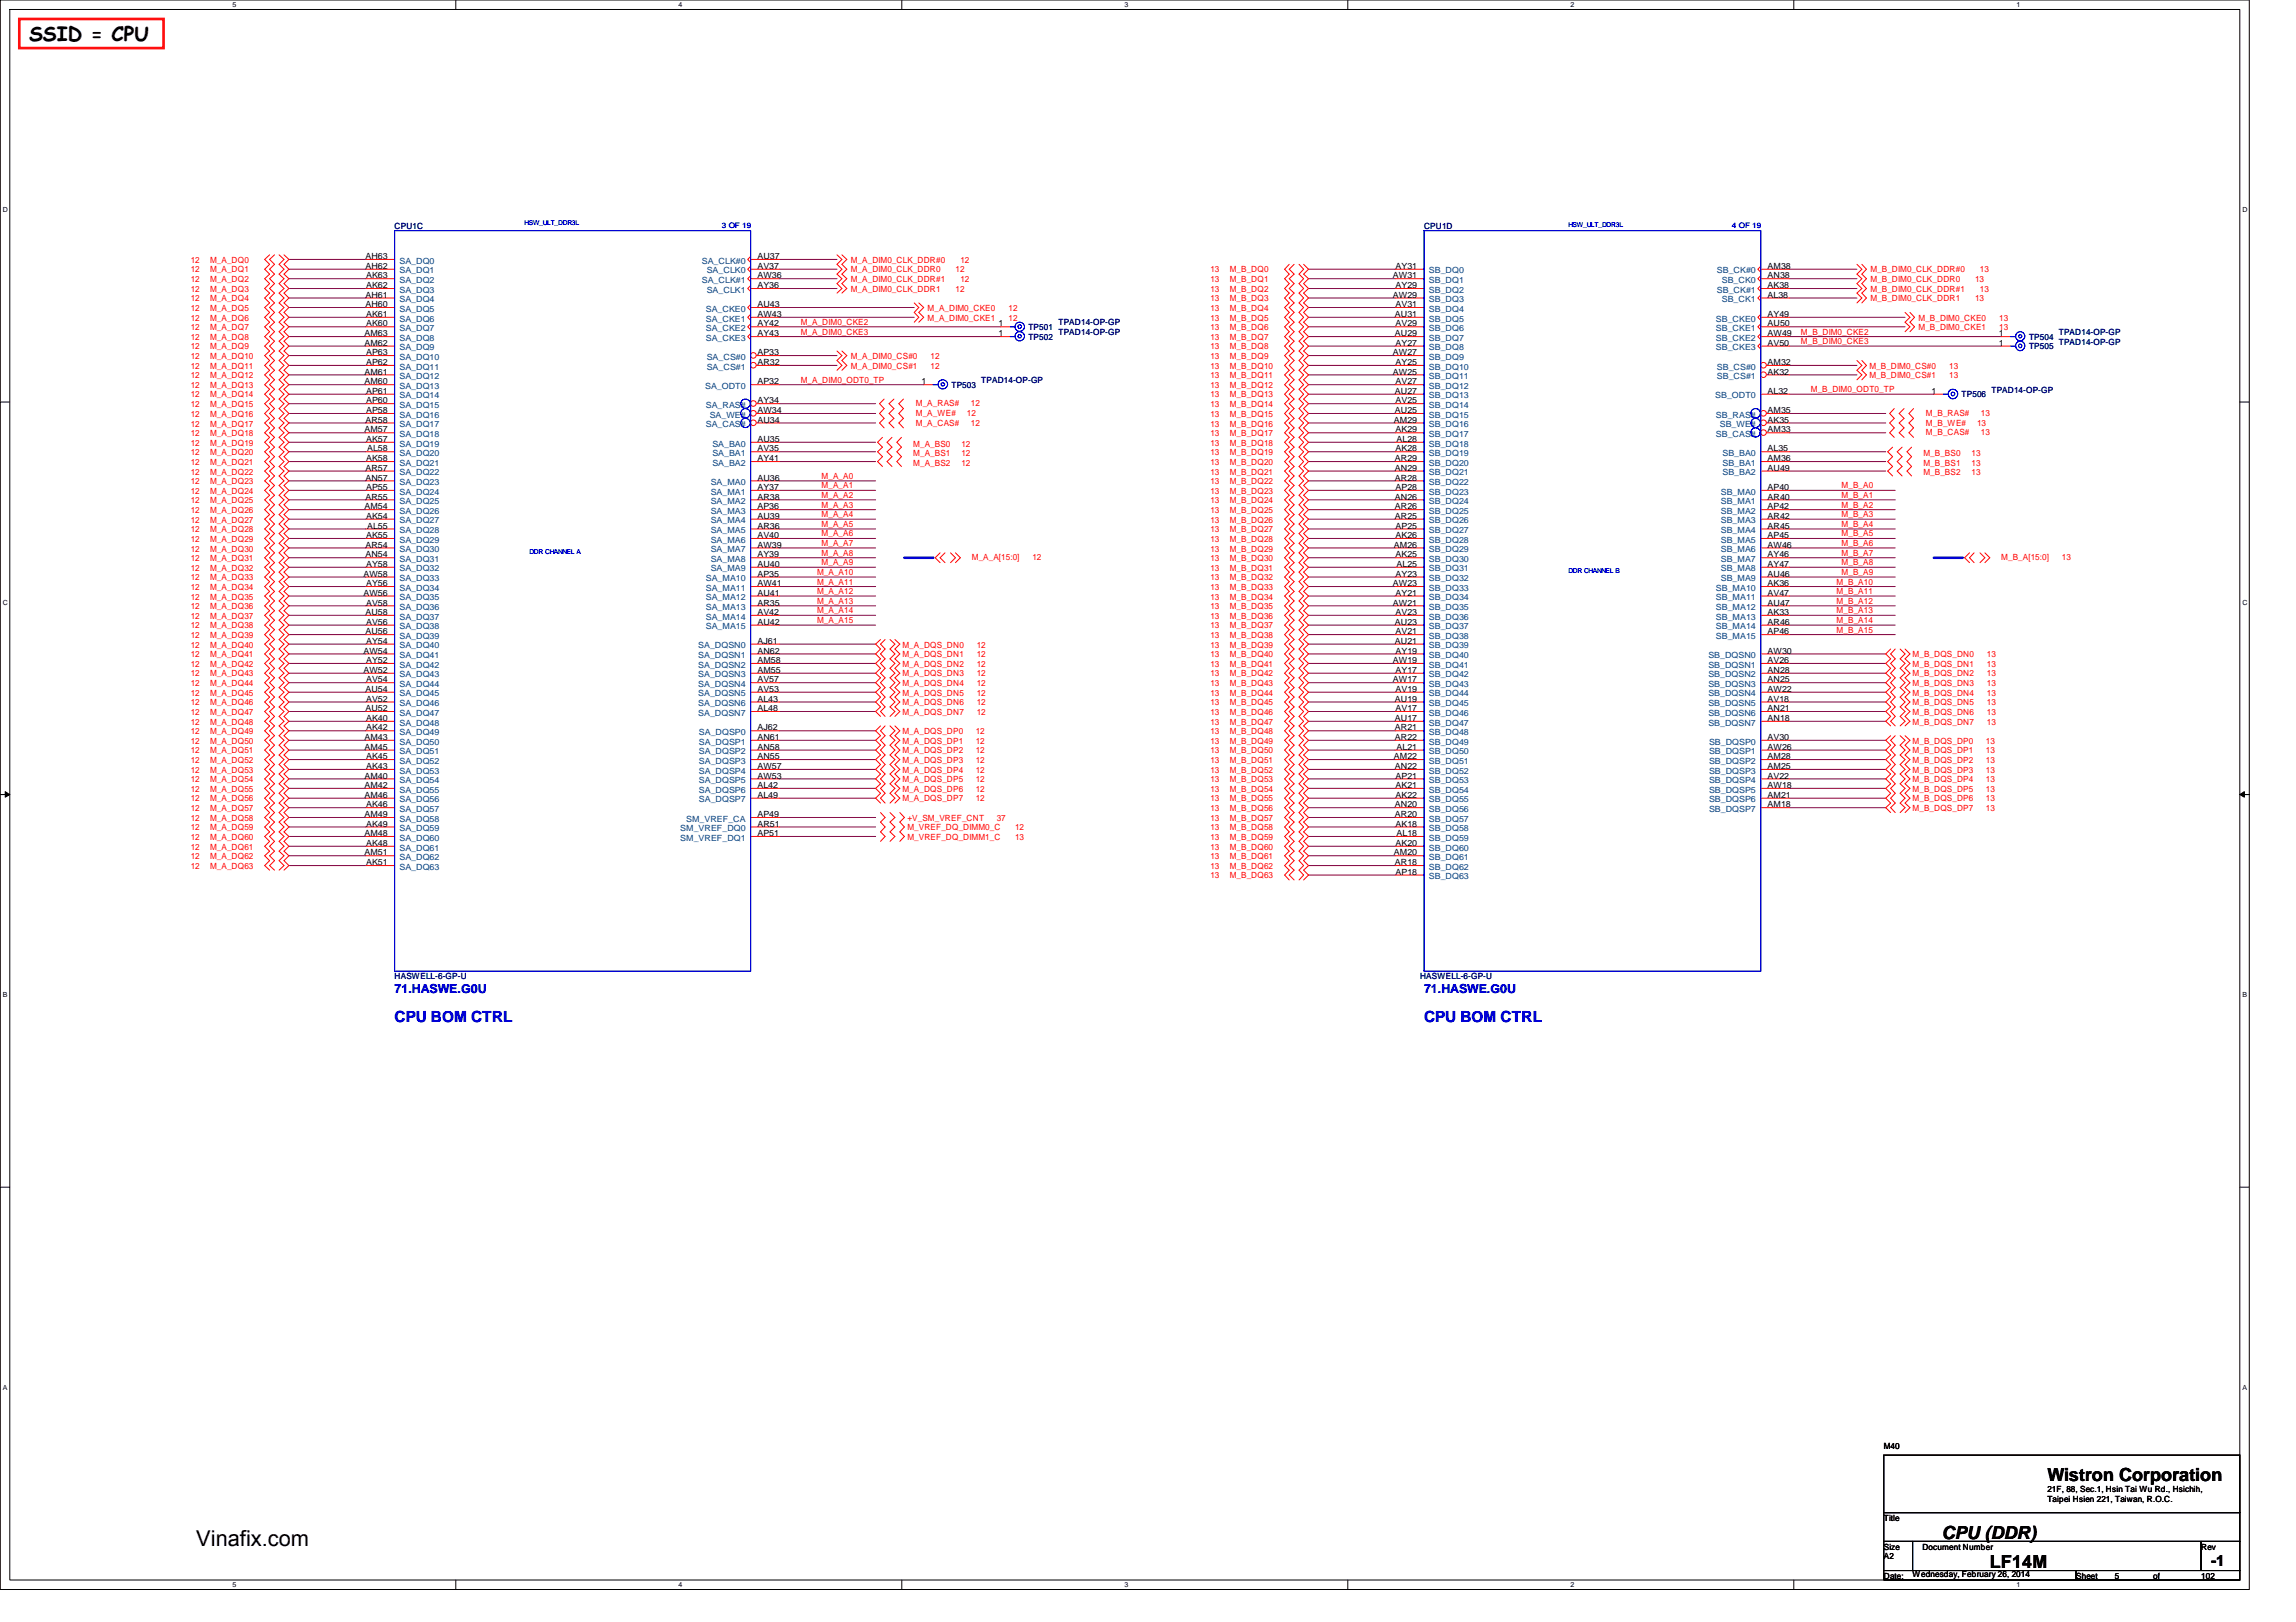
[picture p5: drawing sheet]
<svg xmlns="http://www.w3.org/2000/svg" width="297mm" height="210mm" viewBox="0 0 297 210" stroke-linecap="round" stroke-linejoin="round" font-family="sans-serif">
<defs><g id="words">
<text font-size="2.8" x="25.4" y="200.1">Vinafix.com</text>
<text font-size="2.6" x="3.8" y="5.3">SSID = CPU</text>
<g font-size="2.3">
<text x="264.9" y="191.7">Wistron Corporation</text>
<text x="251.2" y="199.2">CPU (DDR)</text>
<text x="257.4" y="202.9">LF14M</text>
</g>
<g font-size="2" fill="#00f">
<text x="51.1" y="132.3">CPU BOM CTRL</text>
<text x="184.2" y="132.3">CPU BOM CTRL</text>
</g>
<text font-size="2" x="286" y="202.6">-1</text>
<g font-size="1.6" fill="#00f">
<text x="51.1" y="128.4">71.HASWE.G0U</text>
<text x="184.2" y="128.4">71.HASWE.G0U</text>
</g>
<g font-size="1.1" fill="#000080">
<text x="51.1" y="29.7">CPU1C</text>
<text x="184.2" y="29.7">CPU1D</text>
<text x="133.1" y="44">TP502</text>
<text x="133.1" y="42.8">TP501</text>
<text x="136.9" y="43.3">TPAD14-OP-GP</text>
<text x="136.9" y="42.1">TPAD14-OP-GP</text>
<text x="262.5" y="44">TP504</text>
<text x="262.5" y="45.2">TP505</text>
<text x="266.4" y="43.3">TPAD14-OP-GP</text>
<text x="266.4" y="44.6">TPAD14-OP-GP</text>
<text x="123.1" y="50.2">TP503</text>
<text x="127" y="49.6">TPAD14-OP-GP</text>
<text x="253.8" y="51.4">TP506</text>
<text x="257.6" y="50.8">TPAD14-OP-GP</text>
<text x="51.1" y="126.7">HASWELL-6-GP-U</text>
<text x="183.7" y="126.7">HASWELL-6-GP-U</text>
</g>
<g font-size="1.1" fill="#f00">
<text x="24.7" y="35.3">12</text>
<text x="24.7" y="34">12</text>
<text x="27.2" y="35.3">M_A_DQ1</text>
<text x="27.2" y="34">M_A_DQ0</text>
<text x="110.1" y="35.3">M_A_DIM0_CLK_DDR0</text>
<text x="110.1" y="34">M_A_DIM0_CLK_DDR#0</text>
<text x="123.6" y="35.3">12</text>
<text x="124.2" y="34">12</text>
<text x="156.6" y="35.3">13</text>
<text x="159.1" y="35.3">M_B_DQ0</text>
<text x="242" y="35.3">M_B_DIM0_CLK_DDR#0</text>
<text x="256.2" y="35.3">13</text>
<text x="24.7" y="36.5">12</text>
<text x="24.7" y="37.8">12</text>
<text x="24.7" y="39">12</text>
<text x="24.7" y="40.3">12</text>
<text x="24.7" y="41.5">12</text>
<text x="27.2" y="36.5">M_A_DQ2</text>
<text x="27.2" y="37.8">M_A_DQ3</text>
<text x="27.2" y="39">M_A_DQ4</text>
<text x="27.2" y="40.3">M_A_DQ5</text>
<text x="27.2" y="41.5">M_A_DQ6</text>
<text x="110.1" y="37.8">M_A_DIM0_CLK_DDR1</text>
<text x="110.1" y="36.5">M_A_DIM0_CLK_DDR#1</text>
<text x="120" y="40.3">M_A_DIM0_CKE0</text>
<text x="120" y="41.5">M_A_DIM0_CKE1</text>
<text x="123.6" y="37.8">12</text>
<text x="124.2" y="36.5">12</text>
<text x="130.5" y="40.3">12</text>
<text x="130.5" y="41.5">12</text>
<text x="156.6" y="36.5">13</text>
<text x="156.6" y="37.8">13</text>
<text x="156.6" y="39">13</text>
<text x="156.6" y="40.3">13</text>
<text x="156.6" y="41.5">13</text>
<text x="159.1" y="36.5">M_B_DQ1</text>
<text x="159.1" y="37.8">M_B_DQ2</text>
<text x="159.1" y="39">M_B_DQ3</text>
<text x="159.1" y="40.3">M_B_DQ4</text>
<text x="159.1" y="41.5">M_B_DQ5</text>
<text x="242" y="36.5">M_B_DIM0_CLK_DDR0</text>
<text x="242" y="39">M_B_DIM0_CLK_DDR1</text>
<text x="242" y="37.8">M_B_DIM0_CLK_DDR#1</text>
<text x="248.2" y="41.5">M_B_DIM0_CKE0</text>
<text x="255.5" y="36.5">13</text>
<text x="255.5" y="39">13</text>
<text x="256.2" y="37.8">13</text>
<text x="258.7" y="41.5">13</text>
<text x="24.7" y="42.8">12</text>
<text x="24.7" y="45.2">12</text>
<text x="24.7" y="46.5">12</text>
<text x="24.7" y="47.7">12</text>
<text x="24.7" y="44">12</text>
<text x="27.2" y="42.8">M_A_DQ7</text>
<text x="27.2" y="45.2">M_A_DQ9</text>
<text x="27.2" y="46.5">M_A_DQ10</text>
<text x="27.2" y="47.7">M_A_DQ11</text>
<text x="27.2" y="44">M_A_DQ8</text>
<text x="103.6" y="42">M_A_DIM0_CKE2</text>
<text x="103.6" y="43.3">M_A_DIM0_CKE3</text>
<text x="110.1" y="46.5">M_A_DIM0_CS#0</text>
<text x="110.1" y="47.7">M_A_DIM0_CS#1</text>
<text x="120.4" y="46.5">12</text>
<text x="120.4" y="47.7">12</text>
<text x="156.6" y="42.8">13</text>
<text x="156.6" y="44">13</text>
<text x="156.6" y="46.5">13</text>
<text x="156.6" y="47.7">13</text>
<text x="156.6" y="45.2">13</text>
<text x="159.1" y="42.8">M_B_DQ6</text>
<text x="159.1" y="44">M_B_DQ7</text>
<text x="159.1" y="46.5">M_B_DQ9</text>
<text x="159.1" y="47.7">M_B_DQ10</text>
<text x="159.1" y="45.2">M_B_DQ8</text>
<text x="233" y="44.5">M_B_DIM0_CKE3</text>
<text x="233" y="43.3">M_B_DIM0_CKE2</text>
<text x="241.8" y="47.7">M_B_DIM0_CS#0</text>
<text x="248.2" y="42.8">M_B_DIM0_CKE1</text>
<text x="252.2" y="47.7">13</text>
<text x="258.7" y="42.8">13</text>
<text x="24.7" y="49">12</text>
<text x="24.7" y="50.2">12</text>
<text x="24.7" y="51.4">12</text>
<text x="24.7" y="52.7">12</text>
<text x="24.7" y="53.9">12</text>
<text x="27.2" y="49">M_A_DQ12</text>
<text x="27.2" y="50.2">M_A_DQ13</text>
<text x="27.2" y="51.4">M_A_DQ14</text>
<text x="27.2" y="52.7">M_A_DQ15</text>
<text x="27.2" y="53.9">M_A_DQ16</text>
<text x="103.6" y="49.5">M_A_DIM0_ODT0_TP</text>
<text x="118.5" y="53.8">M_A_WE#</text>
<text x="118.5" y="52.6">M_A_RAS#</text>
<text x="125.1" y="53.8">12</text>
<text x="125.6" y="52.6">12</text>
<text x="156.6" y="49">13</text>
<text x="156.6" y="50.2">13</text>
<text x="156.6" y="51.4">13</text>
<text x="156.6" y="52.7">13</text>
<text x="156.6" y="53.9">13</text>
<text x="159.1" y="49">M_B_DQ11</text>
<text x="159.1" y="50.2">M_B_DQ12</text>
<text x="159.1" y="51.4">M_B_DQ13</text>
<text x="159.1" y="52.7">M_B_DQ14</text>
<text x="159.1" y="53.9">M_B_DQ15</text>
<text x="234.3" y="50.8">M_B_DIM0_ODT0_TP</text>
<text x="241.8" y="49">M_B_DIM0_CS#1</text>
<text x="249.2" y="53.8">M_B_RAS#</text>
<text x="252.2" y="49">13</text>
<text x="256.3" y="53.8">13</text>
<text x="24.7" y="55.2">12</text>
<text x="24.7" y="56.4">12</text>
<text x="24.7" y="57.7">12</text>
<text x="24.7" y="58.9">12</text>
<text x="27.2" y="55.2">M_A_DQ17</text>
<text x="27.2" y="56.4">M_A_DQ18</text>
<text x="27.2" y="57.7">M_A_DQ19</text>
<text x="27.2" y="58.9">M_A_DQ20</text>
<text x="118.1" y="57.8">M_A_BS0</text>
<text x="118.1" y="59.1">M_A_BS1</text>
<text x="118.5" y="55.1">M_A_CAS#</text>
<text x="124.4" y="57.8">12</text>
<text x="124.4" y="59.1">12</text>
<text x="125.6" y="55.1">12</text>
<text x="156.6" y="56.4">13</text>
<text x="156.6" y="57.7">13</text>
<text x="156.6" y="58.9">13</text>
<text x="156.6" y="55.2">13</text>
<text x="159.1" y="56.4">M_B_DQ17</text>
<text x="159.1" y="57.7">M_B_DQ18</text>
<text x="159.1" y="58.9">M_B_DQ19</text>
<text x="159.1" y="55.2">M_B_DQ16</text>
<text x="248.8" y="59.1">M_B_BS0</text>
<text x="249.2" y="55.1">M_B_WE#</text>
<text x="249.2" y="56.3">M_B_CAS#</text>
<text x="255.1" y="59.1">13</text>
<text x="255.8" y="55.1">13</text>
<text x="256.3" y="56.3">13</text>
<text x="24.7" y="60.2">12</text>
<text x="24.7" y="61.4">12</text>
<text x="24.7" y="62.7">12</text>
<text x="24.7" y="65.2">12</text>
<text x="24.7" y="63.9">12</text>
<text x="27.2" y="60.2">M_A_DQ21</text>
<text x="27.2" y="61.4">M_A_DQ22</text>
<text x="27.2" y="62.7">M_A_DQ23</text>
<text x="27.2" y="65.2">M_A_DQ25</text>
<text x="27.2" y="63.9">M_A_DQ24</text>
<text x="106.3" y="63.2">M_A_A1</text>
<text x="106.3" y="64.4">M_A_A2</text>
<text x="106.3" y="65.7">M_A_A3</text>
<text x="106.3" y="62">M_A_A0</text>
<text x="118.1" y="60.3">M_A_BS2</text>
<text x="124.4" y="60.3">12</text>
<text x="156.6" y="60.2">13</text>
<text x="156.6" y="61.4">13</text>
<text x="156.6" y="62.7">13</text>
<text x="156.6" y="63.9">13</text>
<text x="156.6" y="65.2">13</text>
<text x="159.1" y="60.2">M_B_DQ20</text>
<text x="159.1" y="61.4">M_B_DQ21</text>
<text x="159.1" y="62.7">M_B_DQ22</text>
<text x="159.1" y="63.9">M_B_DQ23</text>
<text x="159.1" y="65.2">M_B_DQ24</text>
<text x="238.2" y="64.4">M_B_A1</text>
<text x="238.2" y="65.7">M_B_A2</text>
<text x="238.2" y="63.2">M_B_A0</text>
<text x="248.8" y="61.5">M_B_BS2</text>
<text x="248.8" y="60.3">M_B_BS1</text>
<text x="255.1" y="61.5">13</text>
<text x="255.1" y="60.3">13</text>
<text x="24.7" y="66.4">12</text>
<text x="24.7" y="67.6">12</text>
<text x="24.7" y="68.9">12</text>
<text x="24.7" y="70.1">12</text>
<text x="24.7" y="71.4">12</text>
<text x="27.2" y="66.4">M_A_DQ26</text>
<text x="27.2" y="67.6">M_A_DQ27</text>
<text x="27.2" y="68.9">M_A_DQ28</text>
<text x="27.2" y="70.1">M_A_DQ29</text>
<text x="27.2" y="71.4">M_A_DQ30</text>
<text x="106.3" y="66.9">M_A_A4</text>
<text x="106.3" y="68.2">M_A_A5</text>
<text x="106.3" y="70.7">M_A_A7</text>
<text x="106.3" y="71.9">M_A_A8</text>
<text x="106.3" y="69.4">M_A_A6</text>
<text x="156.6" y="66.4">13</text>
<text x="156.6" y="67.6">13</text>
<text x="156.6" y="68.9">13</text>
<text x="156.6" y="70.1">13</text>
<text x="156.6" y="71.4">13</text>
<text x="159.1" y="66.4">M_B_DQ25</text>
<text x="159.1" y="67.6">M_B_DQ26</text>
<text x="159.1" y="68.9">M_B_DQ27</text>
<text x="159.1" y="70.1">M_B_DQ28</text>
<text x="159.1" y="71.4">M_B_DQ29</text>
<text x="238.2" y="66.9">M_B_A3</text>
<text x="238.2" y="68.2">M_B_A4</text>
<text x="238.2" y="69.4">M_B_A5</text>
<text x="238.2" y="71.9">M_B_A7</text>
<text x="238.2" y="70.7">M_B_A6</text>
<text x="24.7" y="72.6">12</text>
<text x="24.7" y="75.1">12</text>
<text x="24.7" y="76.3">12</text>
<text x="24.7" y="77.6">12</text>
<text x="24.7" y="73.9">12</text>
<text x="27.2" y="72.6">M_A_DQ31</text>
<text x="27.2" y="75.1">M_A_DQ33</text>
<text x="27.2" y="76.3">M_A_DQ34</text>
<text x="27.2" y="77.6">M_A_DQ35</text>
<text x="27.2" y="73.9">M_A_DQ32</text>
<text x="105.7" y="74.4">M_A_A10</text>
<text x="105.7" y="75.6">M_A_A11</text>
<text x="105.7" y="76.9">M_A_A12</text>
<text x="106.3" y="73.2">M_A_A9</text>
<text x="125.7" y="72.5">M_A_A[15:0]</text>
<text x="133.6" y="72.5">12</text>
<text x="156.6" y="72.6">13</text>
<text x="156.6" y="73.9">13</text>
<text x="156.6" y="76.3">13</text>
<text x="156.6" y="77.6">13</text>
<text x="156.6" y="75.1">13</text>
<text x="159.1" y="72.6">M_B_DQ30</text>
<text x="159.1" y="73.9">M_B_DQ31</text>
<text x="159.1" y="76.3">M_B_DQ33</text>
<text x="159.1" y="77.6">M_B_DQ34</text>
<text x="159.1" y="75.1">M_B_DQ32</text>
<text x="237.6" y="76.9">M_B_A11</text>
<text x="237.6" y="75.6">M_B_A10</text>
<text x="238.2" y="74.4">M_B_A9</text>
<text x="238.2" y="73.2">M_B_A8</text>
<text x="258.9" y="72.5">M_B_A[15:0]</text>
<text x="266.7" y="72.5">13</text>
<text x="24.7" y="78.8">12</text>
<text x="24.7" y="80.1">12</text>
<text x="24.7" y="81.3">12</text>
<text x="24.7" y="82.5">12</text>
<text x="24.7" y="83.8">12</text>
<text x="27.2" y="78.8">M_A_DQ36</text>
<text x="27.2" y="80.1">M_A_DQ37</text>
<text x="27.2" y="81.3">M_A_DQ38</text>
<text x="27.2" y="82.5">M_A_DQ39</text>
<text x="27.2" y="83.8">M_A_DQ40</text>
<text x="105.7" y="78.1">M_A_A13</text>
<text x="105.7" y="79.4">M_A_A14</text>
<text x="105.7" y="80.6">M_A_A15</text>
<text x="116.8" y="83.8">M_A_DQS_DN0</text>
<text x="126.4" y="83.8">12</text>
<text x="156.6" y="78.8">13</text>
<text x="156.6" y="80.1">13</text>
<text x="156.6" y="81.3">13</text>
<text x="156.6" y="82.5">13</text>
<text x="156.6" y="83.8">13</text>
<text x="159.1" y="78.8">M_B_DQ35</text>
<text x="159.1" y="80.1">M_B_DQ36</text>
<text x="159.1" y="81.3">M_B_DQ37</text>
<text x="159.1" y="82.5">M_B_DQ38</text>
<text x="159.1" y="83.8">M_B_DQ39</text>
<text x="237.6" y="78.1">M_B_A12</text>
<text x="237.6" y="81.9">M_B_A15</text>
<text x="237.6" y="80.6">M_B_A14</text>
<text x="237.6" y="79.4">M_B_A13</text>
<text x="24.7" y="85">12</text>
<text x="24.7" y="86.3">12</text>
<text x="24.7" y="87.5">12</text>
<text x="24.7" y="88.8">12</text>
<text x="27.2" y="85">M_A_DQ41</text>
<text x="27.2" y="86.3">M_A_DQ42</text>
<text x="27.2" y="87.5">M_A_DQ43</text>
<text x="27.2" y="88.8">M_A_DQ44</text>
<text x="116.8" y="85">M_A_DQS_DN1</text>
<text x="116.8" y="86.3">M_A_DQS_DN2</text>
<text x="116.8" y="87.5">M_A_DQS_DN3</text>
<text x="116.8" y="88.8">M_A_DQS_DN4</text>
<text x="126.4" y="85">12</text>
<text x="126.4" y="86.3">12</text>
<text x="126.4" y="87.5">12</text>
<text x="126.4" y="88.8">12</text>
<text x="156.6" y="86.3">13</text>
<text x="156.6" y="87.5">13</text>
<text x="156.6" y="88.8">13</text>
<text x="156.6" y="85">13</text>
<text x="159.1" y="86.3">M_B_DQ41</text>
<text x="159.1" y="87.5">M_B_DQ42</text>
<text x="159.1" y="88.8">M_B_DQ43</text>
<text x="159.1" y="85">M_B_DQ40</text>
<text x="247.4" y="85">M_B_DQS_DN0</text>
<text x="247.4" y="86.3">M_B_DQS_DN1</text>
<text x="247.4" y="87.5">M_B_DQS_DN2</text>
<text x="247.4" y="88.8">M_B_DQS_DN3</text>
<text x="257" y="85">13</text>
<text x="257" y="86.3">13</text>
<text x="257" y="87.5">13</text>
<text x="257" y="88.8">13</text>
<text x="24.7" y="90">12</text>
<text x="24.7" y="91.3">12</text>
<text x="24.7" y="92.5">12</text>
<text x="24.7" y="95">12</text>
<text x="24.7" y="93.8">12</text>
<text x="27.2" y="90">M_A_DQ45</text>
<text x="27.2" y="91.3">M_A_DQ46</text>
<text x="27.2" y="92.5">M_A_DQ47</text>
<text x="27.2" y="95">M_A_DQ49</text>
<text x="27.2" y="93.8">M_A_DQ48</text>
<text x="116.8" y="95">M_A_DQS_DP0</text>
<text x="116.8" y="90">M_A_DQS_DN5</text>
<text x="116.8" y="91.3">M_A_DQS_DN6</text>
<text x="116.8" y="92.5">M_A_DQS_DN7</text>
<text x="126.2" y="95">12</text>
<text x="126.4" y="90">12</text>
<text x="126.4" y="91.3">12</text>
<text x="126.4" y="92.5">12</text>
<text x="156.6" y="90">13</text>
<text x="156.6" y="91.3">13</text>
<text x="156.6" y="92.5">13</text>
<text x="156.6" y="93.8">13</text>
<text x="156.6" y="95">13</text>
<text x="159.1" y="90">M_B_DQ44</text>
<text x="159.1" y="91.3">M_B_DQ45</text>
<text x="159.1" y="92.5">M_B_DQ46</text>
<text x="159.1" y="93.8">M_B_DQ47</text>
<text x="159.1" y="95">M_B_DQ48</text>
<text x="247.4" y="90">M_B_DQS_DN4</text>
<text x="247.4" y="91.3">M_B_DQS_DN5</text>
<text x="247.4" y="92.5">M_B_DQS_DN6</text>
<text x="247.4" y="93.8">M_B_DQS_DN7</text>
<text x="257" y="90">13</text>
<text x="257" y="91.3">13</text>
<text x="257" y="92.5">13</text>
<text x="257" y="93.8">13</text>
<text x="24.7" y="96.3">12</text>
<text x="24.7" y="97.5">12</text>
<text x="24.7" y="98.8">12</text>
<text x="24.7" y="100">12</text>
<text x="24.7" y="101.2">12</text>
<text x="27.2" y="96.3">M_A_DQ50</text>
<text x="27.2" y="97.5">M_A_DQ51</text>
<text x="27.2" y="98.8">M_A_DQ52</text>
<text x="27.2" y="100">M_A_DQ53</text>
<text x="27.2" y="101.2">M_A_DQ54</text>
<text x="116.8" y="96.3">M_A_DQS_DP1</text>
<text x="116.8" y="97.5">M_A_DQS_DP2</text>
<text x="116.8" y="98.8">M_A_DQS_DP3</text>
<text x="116.8" y="100">M_A_DQS_DP4</text>
<text x="116.8" y="101.2">M_A_DQS_DP5</text>
<text x="126.2" y="96.3">12</text>
<text x="126.2" y="97.5">12</text>
<text x="126.2" y="98.8">12</text>
<text x="126.2" y="100">12</text>
<text x="126.2" y="101.2">12</text>
<text x="156.6" y="96.3">13</text>
<text x="156.6" y="97.5">13</text>
<text x="156.6" y="98.8">13</text>
<text x="156.6" y="100">13</text>
<text x="156.6" y="101.2">13</text>
<text x="159.1" y="96.3">M_B_DQ49</text>
<text x="159.1" y="97.5">M_B_DQ50</text>
<text x="159.1" y="98.8">M_B_DQ51</text>
<text x="159.1" y="100">M_B_DQ52</text>
<text x="159.1" y="101.2">M_B_DQ53</text>
<text x="247.4" y="96.3">M_B_DQS_DP0</text>
<text x="247.4" y="97.5">M_B_DQS_DP1</text>
<text x="247.4" y="98.8">M_B_DQS_DP2</text>
<text x="247.4" y="100">M_B_DQS_DP3</text>
<text x="247.4" y="101.2">M_B_DQS_DP4</text>
<text x="256.9" y="96.3">13</text>
<text x="256.9" y="97.5">13</text>
<text x="256.9" y="98.8">13</text>
<text x="256.9" y="100">13</text>
<text x="256.9" y="101.2">13</text>
<text x="24.7" y="102.5">12</text>
<text x="24.7" y="105">12</text>
<text x="24.7" y="106.2">12</text>
<text x="24.7" y="107.4">12</text>
<text x="24.7" y="103.7">12</text>
<text x="27.2" y="102.5">M_A_DQ55</text>
<text x="27.2" y="105">M_A_DQ57</text>
<text x="27.2" y="106.2">M_A_DQ58</text>
<text x="27.2" y="107.4">M_A_DQ59</text>
<text x="27.2" y="103.7">M_A_DQ56</text>
<text x="116.8" y="102.5">M_A_DQS_DP6</text>
<text x="116.8" y="103.7">M_A_DQS_DP7</text>
<text x="117.4" y="107.4">M_VREF_DQ_DIMM0_C</text>
<text x="117.4" y="106.2">+V_SM_VREF_CNT</text>
<text x="126.2" y="102.5">12</text>
<text x="126.2" y="103.7">12</text>
<text x="128.9" y="106.2">37</text>
<text x="131.3" y="107.4">12</text>
<text x="156.6" y="102.5">13</text>
<text x="156.6" y="103.7">13</text>
<text x="156.6" y="106.2">13</text>
<text x="156.6" y="107.4">13</text>
<text x="156.6" y="105">13</text>
<text x="159.1" y="102.5">M_B_DQ54</text>
<text x="159.1" y="103.7">M_B_DQ55</text>
<text x="159.1" y="106.2">M_B_DQ57</text>
<text x="159.1" y="107.4">M_B_DQ58</text>
<text x="159.1" y="105">M_B_DQ56</text>
<text x="247.4" y="102.5">M_B_DQS_DP5</text>
<text x="247.4" y="103.7">M_B_DQS_DP6</text>
<text x="247.4" y="105">M_B_DQS_DP7</text>
<text x="256.9" y="102.5">13</text>
<text x="256.9" y="103.7">13</text>
<text x="256.9" y="105">13</text>
<text x="24.7" y="108.7">12</text>
<text x="24.7" y="109.9">12</text>
<text x="24.7" y="111.2">12</text>
<text x="24.7" y="112.4">12</text>
<text x="27.2" y="108.7">M_A_DQ60</text>
<text x="27.2" y="109.9">M_A_DQ61</text>
<text x="27.2" y="111.2">M_A_DQ62</text>
<text x="27.2" y="112.4">M_A_DQ63</text>
<text x="117.4" y="108.7">M_VREF_DQ_DIMM1_C</text>
<text x="131.3" y="108.7">13</text>
<text x="156.6" y="108.7">13</text>
<text x="156.6" y="109.9">13</text>
<text x="156.6" y="111.2">13</text>
<text x="156.6" y="112.4">13</text>
<text x="156.6" y="113.7">13</text>
<text x="159.1" y="108.7">M_B_DQ59</text>
<text x="159.1" y="109.9">M_B_DQ60</text>
<text x="159.1" y="111.2">M_B_DQ61</text>
<text x="159.1" y="112.4">M_B_DQ62</text>
<text x="159.1" y="113.7">M_B_DQ63</text>
</g>
<g font-size="1.1">
<text x="47.3" y="34.8">AH62</text>
<text x="47.3" y="33.5">AH63</text>
<text x="98" y="33.5">AU37</text>
<text x="98" y="34.8">AV37</text>
<text x="180.5" y="34.8">AY31</text>
<text x="228.7" y="34.8">AM38</text>
<text x="47.3" y="39.8">AH60</text>
<text x="47.3" y="38.5">AH61</text>
<text x="47.4" y="41">AK61</text>
<text x="47.4" y="37.3">AK62</text>
<text x="47.4" y="36">AK63</text>
<text x="98" y="36">AW36</text>
<text x="98" y="39.8">AU43</text>
<text x="98" y="41">AW43</text>
<text x="98" y="37.3">AY36</text>
<text x="180.2" y="36">AW31</text>
<text x="180.2" y="38.5">AW29</text>
<text x="180.5" y="41">AU31</text>
<text x="180.5" y="37.3">AY29</text>
<text x="180.5" y="39.8">AV31</text>
<text x="228.7" y="41">AY49</text>
<text x="228.7" y="38.5">AL38</text>
<text x="228.7" y="36">AN38</text>
<text x="228.7" y="37.3">AK38</text>
<text x="47.2" y="44.7">AM62</text>
<text x="47.2" y="43.5">AM63</text>
<text x="47.4" y="47.2">AP62</text>
<text x="47.4" y="46">AP63</text>
<text x="47.4" y="42.2">AK60</text>
<text x="98" y="43.5">AY43</text>
<text x="98" y="42.2">AY42</text>
<text x="98" y="46">AP33</text>
<text x="98" y="47.2">AR32</text>
<text x="129.2" y="43.5">1</text>
<text x="129.2" y="42.2">1</text>
<text x="180.2" y="46">AW27</text>
<text x="180.5" y="43.5">AU29</text>
<text x="180.5" y="47.2">AY25</text>
<text x="180.5" y="44.7">AY27</text>
<text x="180.5" y="42.2">AV29</text>
<text x="228.7" y="42.2">AU50</text>
<text x="228.7" y="43.5">AW49</text>
<text x="228.7" y="44.7">AV50</text>
<text x="228.7" y="47.2">AM32</text>
<text x="258.6" y="43.5">1</text>
<text x="258.6" y="44.7">1</text>
<text x="47.2" y="49.7">AM60</text>
<text x="47.2" y="48.5">AM61</text>
<text x="47.4" y="52.2">AP60</text>
<text x="47.4" y="53.5">AP58</text>
<text x="47.4" y="51">AP61</text>
<text x="98" y="52.2">AY34</text>
<text x="98" y="53.5">AW34</text>
<text x="98" y="49.7">AP32</text>
<text x="119.2" y="49.7">1</text>
<text x="180.2" y="48.5">AW25</text>
<text x="180.5" y="53.5">AU25</text>
<text x="180.5" y="51">AU27</text>
<text x="180.5" y="52.2">AV25</text>
<text x="180.5" y="49.7">AV27</text>
<text x="228.7" y="53.5">AM35</text>
<text x="228.7" y="48.5">AK32</text>
<text x="228.7" y="51">AL32</text>
<text x="249.9" y="51">1</text>
<text x="47.2" y="56">AM57</text>
<text x="47.3" y="54.7">AR58</text>
<text x="47.4" y="59.7">AK58</text>
<text x="47.4" y="57.2">AK57</text>
<text x="47.5" y="58.4">AL58</text>
<text x="98" y="54.7">AU34</text>
<text x="98" y="59.7">AY41</text>
<text x="98" y="58.4">AV35</text>
<text x="98" y="57.2">AU35</text>
<text x="180.3" y="54.7">AM29</text>
<text x="180.5" y="59.7">AR29</text>
<text x="180.5" y="56">AK29</text>
<text x="180.5" y="58.4">AK28</text>
<text x="180.7" y="57.2">AL28</text>
<text x="228.7" y="56">AM33</text>
<text x="228.7" y="54.7">AK35</text>
<text x="228.7" y="58.4">AL35</text>
<text x="228.7" y="59.7">AM36</text>
<text x="47.2" y="65.9">AM54</text>
<text x="47.3" y="62.2">AN57</text>
<text x="47.3" y="60.9">AR57</text>
<text x="47.3" y="64.6">AR55</text>
<text x="47.4" y="63.4">AP55</text>
<text x="98" y="65.9">AP36</text>
<text x="98" y="64.6">AR38</text>
<text x="98" y="62.2">AU36</text>
<text x="98" y="63.4">AY37</text>
<text x="180.5" y="65.9">AR26</text>
<text x="180.5" y="60.9">AN29</text>
<text x="180.5" y="62.2">AR28</text>
<text x="180.5" y="64.6">AN26</text>
<text x="180.5" y="63.4">AP28</text>
<text x="228.7" y="60.9">AU49</text>
<text x="228.7" y="65.9">AP42</text>
<text x="228.7" y="63.4">AP40</text>
<text x="228.7" y="64.6">AR40</text>
<text x="47.3" y="70.9">AR54</text>
<text x="47.4" y="69.6">AK55</text>
<text x="47.4" y="67.1">AK54</text>
<text x="47.5" y="68.4">AL55</text>
<text x="98" y="69.6">AV40</text>
<text x="98" y="70.9">AW39</text>
<text x="98" y="68.4">AR36</text>
<text x="98" y="67.1">AU39</text>
<text x="180.3" y="70.9">AM26</text>
<text x="180.5" y="67.1">AR25</text>
<text x="180.5" y="68.4">AP25</text>
<text x="180.5" y="69.6">AK26</text>
<text x="228.7" y="68.4">AR45</text>
<text x="228.7" y="69.6">AP45</text>
<text x="228.7" y="70.9">AW46</text>
<text x="228.7" y="67.1">AR42</text>
<text x="47" y="77.1">AW56</text>
<text x="47" y="74.6">AW58</text>
<text x="47.3" y="72.1">AN54</text>
<text x="47.4" y="75.9">AY56</text>
<text x="47.4" y="73.4">AY58</text>
<text x="98" y="74.6">AP35</text>
<text x="98" y="77.1">AU41</text>
<text x="98" y="75.9">AW41</text>
<text x="98" y="72.1">AY39</text>
<text x="98" y="73.4">AU40</text>
<text x="180.2" y="75.9">AW23</text>
<text x="180.5" y="74.6">AY23</text>
<text x="180.5" y="72.1">AK25</text>
<text x="180.5" y="77.1">AY21</text>
<text x="180.7" y="73.4">AL25</text>
<text x="228.7" y="75.9">AK36</text>
<text x="228.7" y="77.1">AV47</text>
<text x="228.7" y="74.6">AU46</text>
<text x="228.7" y="73.4">AY47</text>
<text x="228.7" y="72.1">AY46</text>
<text x="47.3" y="82.1">AU56</text>
<text x="47.3" y="79.6">AU58</text>
<text x="47.4" y="83.3">AY54</text>
<text x="47.4" y="80.9">AV56</text>
<text x="47.4" y="78.4">AV58</text>
<text x="98" y="80.9">AU42</text>
<text x="98" y="78.4">AR35</text>
<text x="98" y="79.6">AV42</text>
<text x="98" y="83.3">AJ61</text>
<text x="180.2" y="78.4">AW21</text>
<text x="180.5" y="80.9">AU23</text>
<text x="180.5" y="83.3">AU21</text>
<text x="180.5" y="79.6">AV23</text>
<text x="180.5" y="82.1">AV21</text>
<text x="228.7" y="80.9">AR46</text>
<text x="228.7" y="82.1">AP46</text>
<text x="228.7" y="79.6">AK33</text>
<text x="228.7" y="78.4">AU47</text>
<text x="47" y="87.1">AW52</text>
<text x="47" y="84.6">AW54</text>
<text x="47.3" y="89.5">AU54</text>
<text x="47.4" y="88.3">AV54</text>
<text x="47.4" y="85.8">AY52</text>
<text x="98" y="88.3">AV57</text>
<text x="98" y="89.5">AV53</text>
<text x="98" y="87.1">AM55</text>
<text x="98" y="84.6">AN62</text>
<text x="98" y="85.8">AM58</text>
<text x="180.2" y="85.8">AW19</text>
<text x="180.2" y="88.3">AW17</text>
<text x="180.5" y="87.1">AY17</text>
<text x="180.5" y="89.5">AV19</text>
<text x="180.5" y="84.6">AY19</text>
<text x="228.7" y="87.1">AN28</text>
<text x="228.7" y="88.3">AN25</text>
<text x="228.7" y="89.5">AW22</text>
<text x="228.7" y="85.8">AV26</text>
<text x="228.7" y="84.6">AW30</text>
<text x="47.2" y="95.8">AM43</text>
<text x="47.3" y="92">AU52</text>
<text x="47.4" y="94.5">AK42</text>
<text x="47.4" y="93.3">AK40</text>
<text x="47.4" y="90.8">AV52</text>
<text x="98" y="94.5">AJ62</text>
<text x="98" y="95.8">AN61</text>
<text x="98" y="90.8">AL43</text>
<text x="98" y="92">AL48</text>
<text x="180.5" y="93.3">AU17</text>
<text x="180.5" y="94.5">AR21</text>
<text x="180.5" y="95.8">AR22</text>
<text x="180.5" y="90.8">AU19</text>
<text x="180.5" y="92">AV17</text>
<text x="228.7" y="95.8">AV30</text>
<text x="228.7" y="90.8">AV18</text>
<text x="228.7" y="93.3">AN18</text>
<text x="228.7" y="92">AN21</text>
<text x="47.2" y="102">AM42</text>
<text x="47.2" y="100.8">AM40</text>
<text x="47.2" y="97">AM45</text>
<text x="47.4" y="99.5">AK43</text>
<text x="47.4" y="98.3">AK45</text>
<text x="98" y="100.8">AW53</text>
<text x="98" y="102">AL42</text>
<text x="98" y="97">AN58</text>
<text x="98" y="98.3">AN55</text>
<text x="98" y="99.5">AW57</text>
<text x="180.3" y="98.3">AM22</text>
<text x="180.5" y="99.5">AN22</text>
<text x="180.5" y="100.8">AP21</text>
<text x="180.5" y="102">AK21</text>
<text x="180.7" y="97">AL21</text>
<text x="228.7" y="100.8">AV22</text>
<text x="228.7" y="102">AW18</text>
<text x="228.7" y="99.5">AM25</text>
<text x="228.7" y="98.3">AM28</text>
<text x="228.7" y="97">AW26</text>
<text x="47.2" y="105.7">AM49</text>
<text x="47.2" y="103.3">AM46</text>
<text x="47.4" y="107">AK49</text>
<text x="47.4" y="104.5">AK46</text>
<text x="98" y="107">AR51</text>
<text x="98" y="103.3">AL49</text>
<text x="98" y="105.7">AP49</text>
<text x="180.5" y="105.7">AR20</text>
<text x="180.5" y="104.5">AN20</text>
<text x="180.5" y="107">AK18</text>
<text x="180.5" y="103.3">AK22</text>
<text x="228.7" y="103.3">AM21</text>
<text x="228.7" y="104.5">AM18</text>
<text x="47.2" y="110.7">AM51</text>
<text x="47.2" y="108.2">AM48</text>
<text x="47.4" y="112">AK51</text>
<text x="47.4" y="109.5">AK48</text>
<text x="98" y="108.2">AP51</text>
<text x="180.3" y="110.7">AM20</text>
<text x="180.5" y="112">AR18</text>
<text x="180.5" y="113.2">AP18</text>
<text x="180.5" y="109.5">AK20</text>
<text x="180.7" y="108.2">AL18</text>
<text x="243.7" y="187.5">M40</text>
<text x="243.7" y="196.8">Title</text>
<text x="264.9" y="193.1">21F, 88, Sec.1, Hsin Tai Wu Rd., Hsichih,</text>
<text x="264.9" y="194.4">Taipei Hsien 221, Taiwan, R.O.C.</text>
<text x="243.7" y="201.8">A2</text>
<text x="243.7" y="200.5">Size</text>
<text x="248.7" y="200.5">Document Number</text>
<text x="284.8" y="200.5">Rev</text>
<text x="243.7" y="204.3">Date:</text>
<text x="247.4" y="204">Wednesday, February 26, 2014</text>
<text x="268.6" y="204.3">Sheet</text>
<text x="273.6" y="204.3">5</text>
<text x="278.6" y="204.3">of</text>
<text x="284.8" y="204.3">102</text>
</g>
<g font-size="1.1" fill="#004080">
<text x="51.7" y="35.4">SA_DQ1</text>
<text x="51.7" y="34.1">SA_DQ0</text>
<text x="90.8" y="34.1">SA_CLK#0</text>
<text x="91.4" y="35.4">SA_CLK0</text>
<text x="184.9" y="35.4">SB_DQ0</text>
<text x="222.1" y="35.4">SB_CK#0</text>
<text x="51.7" y="41.6">SA_DQ6</text>
<text x="51.7" y="40.3">SA_DQ5</text>
<text x="51.7" y="37.9">SA_DQ3</text>
<text x="51.7" y="36.6">SA_DQ2</text>
<text x="51.7" y="39.1">SA_DQ4</text>
<text x="90.8" y="36.6">SA_CLK#1</text>
<text x="91.3" y="40.3">SA_CKE0</text>
<text x="91.3" y="41.6">SA_CKE1</text>
<text x="91.4" y="37.9">SA_CLK1</text>
<text x="184.9" y="41.6">SB_DQ5</text>
<text x="184.9" y="36.6">SB_DQ1</text>
<text x="184.9" y="37.9">SB_DQ2</text>
<text x="184.9" y="39.1">SB_DQ3</text>
<text x="184.9" y="40.3">SB_DQ4</text>
<text x="222" y="41.6">SB_CKE0</text>
<text x="222.1" y="37.9">SB_CK#1</text>
<text x="222.8" y="39.1">SB_CK1</text>
<text x="222.8" y="36.6">SB_CK0</text>
<text x="51.7" y="47.8">SA_DQ11</text>
<text x="51.7" y="46.6">SA_DQ10</text>
<text x="51.7" y="45.3">SA_DQ9</text>
<text x="51.7" y="44.1">SA_DQ8</text>
<text x="51.7" y="42.8">SA_DQ7</text>
<text x="91.3" y="44.1">SA_CKE3</text>
<text x="91.3" y="42.8">SA_CKE2</text>
<text x="91.4" y="46.6">SA_CS#0</text>
<text x="91.4" y="47.8">SA_CS#1</text>
<text x="184.9" y="47.8">SB_DQ10</text>
<text x="184.9" y="44.1">SB_DQ7</text>
<text x="184.9" y="45.3">SB_DQ8</text>
<text x="184.9" y="46.6">SB_DQ9</text>
<text x="184.9" y="42.8">SB_DQ6</text>
<text x="222" y="42.8">SB_CKE1</text>
<text x="222" y="44.1">SB_CKE2</text>
<text x="222" y="45.3">SB_CKE3</text>
<text x="222.1" y="47.8">SB_CS#0</text>
<text x="51.7" y="52.8">SA_DQ15</text>
<text x="51.7" y="51.6">SA_DQ14</text>
<text x="51.7" y="50.3">SA_DQ13</text>
<text x="51.7" y="49.1">SA_DQ12</text>
<text x="91.2" y="50.3">SA_ODT0</text>
<text x="91.3" y="52.8">SA_RAS#</text>
<text x="184.9" y="52.8">SB_DQ14</text>
<text x="184.9" y="49.1">SB_DQ11</text>
<text x="184.9" y="51.6">SB_DQ13</text>
<text x="184.9" y="50.3">SB_DQ12</text>
<text x="221.9" y="51.6">SB_ODT0</text>
<text x="222.1" y="49.1">SB_CS#1</text>
<text x="51.7" y="59">SA_DQ20</text>
<text x="51.7" y="57.8">SA_DQ19</text>
<text x="51.7" y="56.6">SA_DQ18</text>
<text x="51.7" y="55.3">SA_DQ17</text>
<text x="51.7" y="54.1">SA_DQ16</text>
<text x="91.3" y="55.3">SA_CAS#</text>
<text x="91.8" y="54.1">SA_WE#</text>
<text x="92.2" y="59">SA_BA1</text>
<text x="92.2" y="57.8">SA_BA0</text>
<text x="184.9" y="54.1">SB_DQ15</text>
<text x="184.9" y="55.3">SB_DQ16</text>
<text x="184.9" y="56.6">SB_DQ17</text>
<text x="184.9" y="57.8">SB_DQ18</text>
<text x="184.9" y="59">SB_DQ19</text>
<text x="222" y="56.6">SB_CAS#</text>
<text x="222" y="54.1">SB_RAS#</text>
<text x="222.5" y="55.3">SB_WE#</text>
<text x="222.8" y="59">SB_BA0</text>
<text x="51.7" y="64">SA_DQ24</text>
<text x="51.7" y="62.8">SA_DQ23</text>
<text x="51.7" y="61.5">SA_DQ22</text>
<text x="51.7" y="60.3">SA_DQ21</text>
<text x="51.7" y="65.2">SA_DQ25</text>
<text x="91.9" y="65.2">SA_MA2</text>
<text x="91.9" y="62.8">SA_MA0</text>
<text x="91.9" y="64">SA_MA1</text>
<text x="92.2" y="60.3">SA_BA2</text>
<text x="184.9" y="60.3">SB_DQ20</text>
<text x="184.9" y="61.5">SB_DQ21</text>
<text x="184.9" y="62.8">SB_DQ22</text>
<text x="184.9" y="64">SB_DQ23</text>
<text x="184.9" y="65.2">SB_DQ24</text>
<text x="222.6" y="64">SB_MA0</text>
<text x="222.6" y="65.2">SB_MA1</text>
<text x="222.8" y="61.5">SB_BA2</text>
<text x="222.8" y="60.3">SB_BA1</text>
<text x="51.7" y="71.5">SA_DQ30</text>
<text x="51.7" y="70.2">SA_DQ29</text>
<text x="51.7" y="66.5">SA_DQ26</text>
<text x="51.7" y="67.7">SA_DQ27</text>
<text x="51.7" y="69">SA_DQ28</text>
<text x="91.9" y="70.2">SA_MA6</text>
<text x="91.9" y="71.5">SA_MA7</text>
<text x="91.9" y="69">SA_MA5</text>
<text x="91.9" y="67.7">SA_MA4</text>
<text x="91.9" y="66.5">SA_MA3</text>
<text x="184.9" y="67.7">SB_DQ26</text>
<text x="184.9" y="66.5">SB_DQ25</text>
<text x="184.9" y="69">SB_DQ27</text>
<text x="184.9" y="70.2">SB_DQ28</text>
<text x="184.9" y="71.5">SB_DQ29</text>
<text x="222.6" y="69">SB_MA4</text>
<text x="222.6" y="70.2">SB_MA5</text>
<text x="222.6" y="71.5">SB_MA6</text>
<text x="222.6" y="67.7">SB_MA3</text>
<text x="222.6" y="66.5">SB_MA2</text>
<text x="51.7" y="77.7">SA_DQ35</text>
<text x="51.7" y="76.5">SA_DQ34</text>
<text x="51.7" y="75.2">SA_DQ33</text>
<text x="51.7" y="74">SA_DQ32</text>
<text x="51.7" y="72.7">SA_DQ31</text>
<text x="91.3" y="75.2">SA_MA10</text>
<text x="91.3" y="77.7">SA_MA12</text>
<text x="91.3" y="76.5">SA_MA11</text>
<text x="91.9" y="72.7">SA_MA8</text>
<text x="91.9" y="74">SA_MA9</text>
<text x="184.9" y="74">SB_DQ31</text>
<text x="184.9" y="75.2">SB_DQ32</text>
<text x="184.9" y="76.5">SB_DQ33</text>
<text x="184.9" y="72.7">SB_DQ30</text>
<text x="184.9" y="77.7">SB_DQ34</text>
<text x="222" y="76.5">SB_MA10</text>
<text x="222" y="77.7">SB_MA11</text>
<text x="222.6" y="75.2">SB_MA9</text>
<text x="222.6" y="74">SB_MA8</text>
<text x="222.6" y="72.7">SB_MA7</text>
<text x="51.7" y="83.9">SA_DQ40</text>
<text x="51.7" y="82.7">SA_DQ39</text>
<text x="51.7" y="81.4">SA_DQ38</text>
<text x="51.7" y="80.2">SA_DQ37</text>
<text x="51.7" y="79">SA_DQ36</text>
<text x="90.3" y="83.9">SA_DQSN0</text>
<text x="91.3" y="81.4">SA_MA15</text>
<text x="91.3" y="79">SA_MA13</text>
<text x="91.3" y="80.2">SA_MA14</text>
<text x="184.9" y="80.2">SB_DQ36</text>
<text x="184.9" y="81.4">SB_DQ37</text>
<text x="184.9" y="82.7">SB_DQ38</text>
<text x="184.9" y="83.9">SB_DQ39</text>
<text x="184.9" y="79">SB_DQ35</text>
<text x="222" y="81.4">SB_MA14</text>
<text x="222" y="82.7">SB_MA15</text>
<text x="222" y="80.2">SB_MA13</text>
<text x="222" y="79">SB_MA12</text>
<text x="51.7" y="88.9">SA_DQ44</text>
<text x="51.7" y="87.7">SA_DQ43</text>
<text x="51.7" y="86.4">SA_DQ42</text>
<text x="51.7" y="85.2">SA_DQ41</text>
<text x="90.3" y="88.9">SA_DQSN4</text>
<text x="90.3" y="87.7">SA_DQSN3</text>
<text x="90.3" y="85.2">SA_DQSN1</text>
<text x="90.3" y="86.4">SA_DQSN2</text>
<text x="184.9" y="86.4">SB_DQ41</text>
<text x="184.9" y="87.7">SB_DQ42</text>
<text x="184.9" y="88.9">SB_DQ43</text>
<text x="184.9" y="85.2">SB_DQ40</text>
<text x="221" y="87.7">SB_DQSN2</text>
<text x="221" y="88.9">SB_DQSN3</text>
<text x="221" y="86.4">SB_DQSN1</text>
<text x="221" y="85.2">SB_DQSN0</text>
<text x="51.7" y="95.1">SA_DQ49</text>
<text x="51.7" y="93.9">SA_DQ48</text>
<text x="51.7" y="92.6">SA_DQ47</text>
<text x="51.7" y="91.4">SA_DQ46</text>
<text x="51.7" y="90.1">SA_DQ45</text>
<text x="90.3" y="91.4">SA_DQSN6</text>
<text x="90.3" y="92.6">SA_DQSN7</text>
<text x="90.3" y="90.1">SA_DQSN5</text>
<text x="90.4" y="95.1">SA_DQSP0</text>
<text x="184.9" y="92.6">SB_DQ46</text>
<text x="184.9" y="93.9">SB_DQ47</text>
<text x="184.9" y="95.1">SB_DQ48</text>
<text x="184.9" y="91.4">SB_DQ45</text>
<text x="184.9" y="90.1">SB_DQ44</text>
<text x="221" y="91.4">SB_DQSN5</text>
<text x="221" y="93.9">SB_DQSN7</text>
<text x="221" y="92.6">SB_DQSN6</text>
<text x="221" y="90.1">SB_DQSN4</text>
<text x="51.7" y="101.3">SA_DQ54</text>
<text x="51.7" y="100.1">SA_DQ53</text>
<text x="51.7" y="98.8">SA_DQ52</text>
<text x="51.7" y="97.6">SA_DQ51</text>
<text x="51.7" y="96.4">SA_DQ50</text>
<text x="90.4" y="101.3">SA_DQSP5</text>
<text x="90.4" y="97.6">SA_DQSP2</text>
<text x="90.4" y="98.8">SA_DQSP3</text>
<text x="90.4" y="100.1">SA_DQSP4</text>
<text x="90.4" y="96.4">SA_DQSP1</text>
<text x="184.9" y="98.8">SB_DQ51</text>
<text x="184.9" y="100.1">SB_DQ52</text>
<text x="184.9" y="101.3">SB_DQ53</text>
<text x="184.9" y="96.4">SB_DQ49</text>
<text x="184.9" y="97.6">SB_DQ50</text>
<text x="221.1" y="101.3">SB_DQSP4</text>
<text x="221.1" y="100.1">SB_DQSP3</text>
<text x="221.1" y="98.8">SB_DQSP2</text>
<text x="221.1" y="96.4">SB_DQSP0</text>
<text x="221.1" y="97.6">SB_DQSP1</text>
<text x="51.7" y="107.6">SA_DQ59</text>
<text x="51.7" y="106.3">SA_DQ58</text>
<text x="51.7" y="105.1">SA_DQ57</text>
<text x="51.7" y="103.8">SA_DQ56</text>
<text x="51.7" y="102.6">SA_DQ55</text>
<text x="88" y="107.6">SM_VREF_DQ0</text>
<text x="88.8" y="106.3">SM_VREF_CA</text>
<text x="90.4" y="103.8">SA_DQSP7</text>
<text x="90.4" y="102.6">SA_DQSP6</text>
<text x="184.9" y="106.3">SB_DQ57</text>
<text x="184.9" y="105.1">SB_DQ56</text>
<text x="184.9" y="107.6">SB_DQ58</text>
<text x="184.9" y="102.6">SB_DQ54</text>
<text x="184.9" y="103.8">SB_DQ55</text>
<text x="221.1" y="102.6">SB_DQSP5</text>
<text x="221.1" y="103.8">SB_DQSP6</text>
<text x="221.1" y="105.1">SB_DQSP7</text>
<text x="51.7" y="112.6">SA_DQ63</text>
<text x="51.7" y="111.3">SA_DQ62</text>
<text x="51.7" y="110.1">SA_DQ61</text>
<text x="51.7" y="108.8">SA_DQ60</text>
<text x="88" y="108.8">SM_VREF_DQ1</text>
<text x="184.9" y="111.3">SB_DQ61</text>
<text x="184.9" y="113.8">SB_DQ63</text>
<text x="184.9" y="112.6">SB_DQ62</text>
<text x="184.9" y="108.8">SB_DQ59</text>
<text x="184.9" y="110.1">SB_DQ60</text>
</g>
<g font-size="1" fill="#00f">
<text x="93.4" y="29.5">3 OF 19</text>
<text x="224.1" y="29.5">4 OF 19</text>
</g>
<g font-size=".9">
<text x="30.1" y=".9">5</text>
<text x="87.8" y=".9">4</text>
<text x="145.5" y=".9">3</text>
<text x="203.2" y=".9">2</text>
<text x="260.9" y=".9">1</text>
<text x=".4" y="27.4">D</text>
<text x="290.1" y="27.4">D</text>
<text x=".4" y="78.2">C</text>
<text x="290.1" y="78.2">C</text>
<text x=".4" y="129">B</text>
<text x="290.1" y="129">B</text>
<text x=".4" y="179.8">A</text>
<text x="290.1" y="179.8">A</text>
<text x="30.1" y="205.4">5</text>
<text x="87.8" y="205.4">4</text>
<text x="145.5" y="205.4">3</text>
<text x="203.2" y="205.4">2</text>
<text x="260.9" y="205.4">1</text>
</g>
<g font-size=".9" fill="#00f">
<text x="67.9" y="29.2">HSW_ULT_DDR3L</text>
<text x="202.9" y="29.4">HSW_ULT_DDR3L</text>
<text x="68.5" y="71.7">DDR CHANNEL A</text>
<text x="202.9" y="74.2">DDR CHANNEL B</text>
</g>
</g></defs>
<path d="M0 0h291v205.7h-291zM1.3 1.2h288.5v203.3h-288.5z" fill="none" stroke="#000" stroke-width=".13"/>
<g fill="#fff">
<path d="M30.1 .1h.5v1h-.5z"/>
<path d="M30.1 204.6h.5v1h-.5z"/>
</g>
<path d="M59 0v1.2M59 204.5v1.2" fill="none" stroke="#000" stroke-width=".13"/>
<g fill="#fff">
<path d="M87.8 .1h.5v1h-.5z"/>
<path d="M87.8 204.6h.5v1h-.5z"/>
</g>
<path d="M116.7 0v1.2M116.7 204.5v1.2" fill="none" stroke="#000" stroke-width=".13"/>
<g fill="#fff">
<path d="M145.5 .1h.5v1h-.5z"/>
<path d="M145.5 204.6h.5v1h-.5z"/>
</g>
<path d="M174.4 0v1.2M174.4 204.5v1.2" fill="none" stroke="#000" stroke-width=".13"/>
<g fill="#fff">
<path d="M203.2 .1h.5v1h-.5z"/>
<path d="M203.2 204.6h.5v1h-.5z"/>
</g>
<path d="M232.1 0v1.2M232.1 204.5v1.2" fill="none" stroke="#000" stroke-width=".13"/>
<g fill="#fff">
<path d="M260.9 .1h.5v1h-.5z"/>
<path d="M260.9 204.6h.5v1h-.5z"/>
<path d="M.4 26.6h.6v1h-.6z"/>
<path d="M290.1 26.6h.6v1h-.6z"/>
<path d="M.4 77.4h.6v1h-.6z"/>
<path d="M290.1 77.4h.6v1h-.6z"/>
</g>
<path d="M0 52h1.3M289.8 52h1.2" fill="none" stroke="#000" stroke-width=".13"/>
<g fill="#fff">
<path d="M.4 128.2h.6v1h-.6z"/>
<path d="M290.1 128.2h.6v1h-.6z"/>
</g>
<path d="M0 102.8h1.3M.7 102.4l.6 .4-.6 .4zM289.8 102.8h1.2M289.8 102.8l.6-.4v.8z" fill="none" stroke="#000" stroke-width=".13"/>
<path d="M.7 102.4l.6 .4-.6 .4zM289.8 102.8l.6-.4v.8z" fill="#000"/>
<g fill="#fff">
<path d="M.4 179h.5v1h-.5z"/>
<path d="M290.1 179h.6v1h-.6z"/>
</g>
<path d="M0 153.6h1.3M289.8 153.6h1.2M243.7 188.3h46.1v7.4h-46.1zM243.7 195.7h46.1v3.8h-46.1zM243.7 199.5h3.7v3.7h-3.7zM247.4 199.5h37.4v3.7h-37.4zM284.8 199.5h5v3.7h-5zM243.7 203.2h24.9v1.3h-24.9zM268.6 203.2h21.2v1.3h-21.2z" fill="none" stroke="#000" stroke-width=".13"/>
<g fill="none" stroke="#800040" stroke-width=".13">
<path d="M37.4 33.6h9.9M37.4 34.8h9.9M37.4 36.1h9.9M37.4 37.3h9.9M37.4 38.6h9.9M37.4 39.8h9.9M100.8 34.8h7.5M100.8 33.6h7.5M100.8 37.3h7.5M100.8 36.1h7.5M100.8 39.8h17.5M169.3 39.8h11.2"/>
<path d="M169.3 38.6h11.2M169.3 36.1h11.2M169.3 37.3h11.2M169.3 34.8h11.2M231.5 34.8h8.7M231.5 36.1h8.7M231.5 38.6h8.7M231.5 37.3h8.7M37.4 41.1h9.9M37.4 42.3h9.9M37.4 46h9.9M37.4 47.3h9.9"/>
<path d="M37.4 51h9.9M37.4 52.2h9.9M37.4 48.5h9.9M37.4 49.8h9.9M37.4 43.6h9.9M37.4 44.8h9.9M37.4 56h9.9M37.4 57.2h9.9M37.4 58.5h9.9M37.4 59.7h9.9M37.4 53.5h9.9M37.4 54.7h9.9"/>
<path d="M100.8 46h7.5M100.8 47.3h7.5M100.8 42.3h28.7M100.8 43.6h28.7M100.8 58.5h12.5M100.8 59.7h12.5M100.8 57.2h12.5M100.8 52.2h12.5M100.8 53.5h12.5M100.8 54.7h12.5M100.8 41.1h17.5M100.8 49.8h18.7"/>
<path d="M169.3 54.7h11.2M169.3 56h11.2M169.3 53.5h11.2M169.3 51h11.2M169.3 52.2h11.2M169.3 49.8h11.2M169.3 58.5h11.2M169.3 59.7h11.2M169.3 57.2h11.2M169.3 41.1h11.2M169.3 47.3h11.2M169.3 48.5h11.2"/>
<path d="M169.3 46h11.2M169.3 43.6h11.2M169.3 44.8h11.2M169.3 42.3h11.2M231.5 59.7h12.5M231.5 58.5h12.5M231.5 53.5h12.5M231.5 54.7h12.5M231.5 56h12.5M231.5 47.3h8.7M231.5 48.5h8.7M231.5 51h18.7"/>
<path d="M231.5 41.1h15M231.5 42.3h15M231.5 44.8h27.4M231.5 43.6h27.4M37.4 61h9.9M37.4 62.2h9.9M37.4 66h9.9M37.4 67.2h9.9M37.4 70.9h9.9M37.4 72.2h9.9M37.4 68.5h9.9M37.4 69.7h9.9"/>
<path d="M37.4 63.5h9.9M37.4 64.7h9.9M37.4 75.9h9.9M37.4 77.1h9.9M37.4 78.4h9.9M37.4 79.6h9.9M37.4 73.4h9.9M37.4 74.7h9.9M100.8 63.5h12.5M100.8 64.7h12.5M100.8 66h12.5M100.8 67.2h12.5"/>
<path d="M100.8 68.5h12.5M100.8 70.9h12.5M100.8 72.2h12.5M100.8 73.4h12.5M100.8 74.7h12.5M100.8 75.9h12.5M100.8 69.7h12.5M100.8 78.4h12.5M100.8 79.6h12.5M100.8 77.1h12.5M100.8 62.2h12.5M169.3 62.2h11.2"/>
<path d="M169.3 63.5h11.2M169.3 61h11.2M169.3 79.6h11.2M169.3 69.7h11.2M169.3 70.9h11.2M169.3 68.5h11.2M169.3 66h11.2M169.3 67.2h11.2M169.3 64.7h11.2M169.3 77.1h11.2M169.3 78.4h11.2M169.3 75.9h11.2"/>
<path d="M169.3 73.4h11.2M169.3 74.7h11.2M169.3 72.2h11.2M231.5 61h12.5M231.5 64.7h13.7M231.5 66h13.7M231.5 67.2h13.7M231.5 68.5h13.7M231.5 69.7h13.7M231.5 72.2h13.7M231.5 70.9h13.7M231.5 77.1h13.7"/>
<path d="M231.5 75.9h13.7M231.5 74.7h13.7M231.5 73.4h13.7M231.5 78.4h13.7M231.5 79.6h13.7M231.5 63.5h13.7M37.4 80.9h9.9M37.4 82.1h9.9M37.4 85.9h9.9M37.4 87.1h9.9M37.4 90.8h9.9M37.4 92.1h9.9"/>
<path d="M37.4 88.3h9.9M37.4 89.6h9.9M37.4 83.4h9.9M37.4 84.6h9.9M37.4 95.8h9.9M37.4 97.1h9.9M37.4 98.3h9.9M37.4 99.6h9.9M37.4 93.3h9.9M37.4 94.6h9.9M100.8 80.9h12.5M100.8 83.4h12.5"/>
<path d="M100.8 84.6h12.5M100.8 85.9h12.5M100.8 87.1h12.5M100.8 88.3h12.5M100.8 89.6h12.5M100.8 90.8h12.5M100.8 92.1h12.5M100.8 99.6h12.5M100.8 94.6h12.5M100.8 95.8h12.5M100.8 97.1h12.5M100.8 98.3h12.5"/>
<path d="M169.3 84.6h11.2M169.3 85.9h11.2M169.3 83.4h11.2M169.3 80.9h11.2M169.3 82.1h11.2M169.3 92.1h11.2M169.3 93.3h11.2M169.3 90.8h11.2M169.3 88.3h11.2M169.3 89.6h11.2M169.3 87.1h11.2M169.3 99.6h11.2"/>
<path d="M169.3 98.3h11.2M169.3 95.8h11.2M169.3 97.1h11.2M169.3 94.6h11.2M231.5 93.3h12.5M231.5 99.6h12.5M231.5 97.1h12.5M231.5 98.3h12.5M231.5 95.8h12.5M231.5 92.1h12.5M231.5 89.6h12.5M231.5 90.8h12.5"/>
<path d="M231.5 88.3h12.5M231.5 85.9h12.5M231.5 87.1h12.5M231.5 84.6h12.5M231.5 82.1h13.7M231.5 80.9h13.7M37.4 100.8h9.9M37.4 102h9.9M37.4 105.8h9.9M37.4 107h9.9M37.4 110.7h9.9M37.4 112h9.9"/>
<path d="M37.4 108.2h9.9M37.4 109.5h9.9M37.4 103.3h9.9M37.4 104.5h9.9M100.8 107h12.5M100.8 108.2h12.5M100.8 105.8h12.5M100.8 100.8h12.5M100.8 102h12.5M100.8 103.3h12.5M169.3 113.2h11.2M169.3 110.7h11.2"/>
<path d="M169.3 112h11.2M169.3 109.5h11.2M169.3 100.8h11.2M169.3 107h11.2M169.3 108.2h11.2M169.3 105.8h11.2M169.3 103.3h11.2M169.3 104.5h11.2M169.3 102h11.2M231.5 104.5h12.5M231.5 103.3h12.5M231.5 100.8h12.5"/>
<path d="M231.5 102h12.5"/>
</g>
<path d="M117 72.2h3.7M250.2 72.2h3.7" fill="none" stroke="#00f" stroke-width=".34"/>
<g fill="none" stroke="#f00" stroke-width=".13">
<path d="M34.9 33l-.7 .6 .7 .6-.7 .6 .7 .7-.7 .6 .7 .6-.7 .6 .7 .6-.7 .7 .7 .6-.7 .6 .7 .6-.7 .7 .7 .6-.7 .6 .7 .6-.7 .7 .7 .6-.7 .6 .7 .6-.7 .6 .7 .7-.7 .6 .7 .6-.7 .6 .7 .6-.7 .7 .7 .6-.7 .6 .7 .6-.7 .6 .7 .7-.7 .6 .7 .6-.7 .6 .7 .7-.7 .6 .7 .6-.7 .6 .7 .7-.7 .6 .7 .6-.7 .6 .7 .7-.7 .6 .7 .6-.7 .6 .7 .6-.7 .7 .7 .6-.7 .6 .7 .6-.7 .7 .7 .6-.7 .6 .7 .6-.7 .7 .7 .5-.7 .7 .7 .6-.7 .6 .7 .6-.7 .7 .7 .6-.7 .6 .7 .6-.7 .7 .7 .6-.7 .6 .7 .6-.7 .6 .7 .7-.7 .6 .7 .6-.7 .6 .7 .7-.7 .6 .7 .6-.7 .6 .7 .7-.7 .6 .7 .6-.7 .6 .7 .7-.7 .6 .7 .6-.7 .6 .7 .6-.7 .6 .7 .7-.7 .6 .7 .6-.7 .6 .7 .7-.7 .6 .7 .6-.7 .6 .7 .6-.7 .7 .7 .6-.7 .6 .7 .6-.7 .7 .7 .6-.7 .6 .7 .6-.7 .7 .7 .6-.7 .6 .7 .6-.7 .6 .7 .7-.7 .6 .7 .6-.7 .6 .7 .7-.7 .6 .7 .6-.7 .6 .7 .7-.7 .5 .7 .7-.7 .6 .7 .7-.7 .5 .7 .7-.7 .6 .7 .6M35.5 33l-.6 .6 .6 .6-.6 .6 .6 .7-.6 .6 .6 .6-.6 .6 .6 .6-.6 .7 .6 .6-.6 .6 .6 .6-.6 .7 .6 .6-.6 .6 .6 .6-.6 .7 .6 .6-.6 .6 .6 .6-.6 .6 .6 .7-.6 .6 .6 .6-.6 .6 .6 .6-.6 .7 .6 .6-.6 .6 .6 .6-.6 .6 .6 .7-.6 .6 .6 .6-.6 .6 .6 .7-.6 .6 .6 .6-.6 .6 .6 .7-.6 .6 .6 .6-.6 .6 .6 .7-.6 .6 .6 .6-.6 .6 .6 .6-.6 .7 .6 .6-.6 .6 .6 .6-.6 .7 .6 .6-.6 .6 .6 .6-.6 .7 .6 .5-.6 .7 .6 .6-.6 .6 .6 .6-.6 .7 .6 .6-.6 .6 .6 .6-.6 .7 .6 .6-.6 .6 .6 .6-.6 .6 .6 .7-.6 .6 .6 .6-.6 .6 .6 .7-.6 .6 .6 .6-.6 .6 .6 .7-.6 .6 .6 .6-.6 .6 .6 .7-.6 .6 .6 .6-.6 .6 .6 .6-.6 .6 .6 .7-.6 .6 .6 .6-.6 .6 .6 .7-.6 .6 .6 .6-.6 .6 .6 .6-.6 .7 .6 .6-.6 .6 .6 .6-.6 .7 .6 .6-.6 .6 .6 .6-.6 .7 .6 .6-.6 .6 .6 .6-.6 .6 .6 .7-.6 .6 .6 .6-.6 .6 .6 .7-.6 .6 .6 .6-.6 .6 .6 .7-.6 .5 .6 .7-.6 .6 .6 .7-.6 .5 .6 .7-.6 .6 .6 .6M36.1 33l.6 .6-.6 .6 .6 .6-.6 .7 .6 .6-.6 .6 .6 .6-.6 .6 .6 .7-.6 .6 .6 .6-.6 .6 .6 .7-.6 .6 .6 .6-.6 .6 .6 .7-.6 .6 .6 .6-.6 .6 .6 .6-.6 .7 .6 .6-.6 .6 .6 .6-.6 .6 .6 .7-.6 .6 .6 .6-.6 .6 .6 .6-.6 .7 .6 .6-.6 .6 .6 .6-.6 .7 .6 .6-.6 .6 .6 .6-.6 .7 .6 .6-.6 .6 .6 .6-.6 .7 .6 .6-.6 .6 .6 .6-.6 .6 .6 .7-.6 .6 .6 .6-.6 .6 .6 .7-.6 .6 .6 .6-.6 .6 .6 .7-.6 .5 .6 .7-.6 .6 .6 .6-.6 .6 .6 .7-.6 .6 .6 .6-.6 .6 .6 .7-.6 .6 .6 .6-.6 .6 .6 .6-.6 .7 .6 .6-.6 .6 .6 .6-.6 .7 .6 .6-.6 .6 .6 .6-.6 .7 .6 .6-.6 .6 .6 .6-.6 .7 .6 .6-.6 .6 .6 .6-.6 .6 .6 .6-.6 .7 .6 .6-.6 .6 .6 .6-.6 .7 .6 .6-.6 .6 .6 .6-.6 .6 .6 .7-.6 .6 .6 .6-.6 .6 .6 .7-.6 .6 .6 .6-.6 .6 .6 .7-.6 .6 .6 .6-.6 .6 .6 .6-.6 .7 .6 .6-.6 .6 .6 .6-.6 .7 .6 .6-.6 .6 .6 .6-.6 .7 .6 .5-.6 .7 .6 .6-.6 .7 .6 .5-.6 .7 .6 .6-.6 .6M36.7 33l.7 .6-.7 .6 .7 .6-.7 .7 .7 .6-.7 .6 .7 .6-.7 .6 .7 .7-.7 .6 .7 .6-.7 .6 .7 .7-.7 .6 .7 .6-.7 .6 .7 .7-.7 .6 .7 .6-.7 .6 .7 .6-.7 .7 .7 .6-.7 .6 .7 .6-.7 .6 .7 .7-.7 .6 .7 .6-.7 .6 .7 .6-.7 .7 .7 .6-.7 .6 .7 .6-.7 .7 .7 .6-.7 .6 .7 .6-.7 .7 .7 .6-.7 .6 .7 .6-.7 .7 .7 .6-.7 .6 .7 .6-.7 .6 .7 .7-.7 .6 .7 .6-.7 .6 .7 .7-.7 .6 .7 .6-.7 .6 .7 .7-.7 .5 .7 .7-.7 .6 .7 .6-.7 .6 .7 .7-.7 .6 .7 .6-.7 .6 .7 .7-.7 .6 .7 .6-.7 .6 .7 .6-.7 .7 .7 .6-.7 .6 .7 .6-.7 .7 .7 .6-.7 .6 .7 .6-.7 .7 .7 .6-.7 .6 .7 .6-.7 .7 .7 .6-.7 .6 .7 .6-.7 .6 .7 .6-.7 .7 .7 .6-.7 .6 .7 .6-.7 .7 .7 .6-.7 .6 .7 .6-.7 .6 .7 .7-.7 .6 .7 .6-.7 .6 .7 .7-.7 .6 .7 .6-.7 .6 .7 .7-.7 .6 .7 .6-.7 .6 .7 .6-.7 .7 .7 .6-.7 .6 .7 .6-.7 .7 .7 .6-.7 .6 .7 .6-.7 .7 .7 .5-.7 .7 .7 .6-.7 .7 .7 .5-.7 .7 .7 .6-.7 .6M108.3 33l.6 .6-.6 .6 .6 .6-.6 .7 .6 .6-.6 .6 .6 .6-.6 .6M108.9 33l.7 .6-.7 .6 .7 .6-.7 .7 .7 .6-.7 .6 .7 .6-.7 .6M118.3 39.2l.6 .6-.6 .6 .6 .7-.6 .6M118.9 39.2l.6 .6-.6 .6 .6 .7-.6 .6M166.8 34.2l-.6 .6 .6 .7-.6 .6 .6 .6-.6 .6 .6 .6-.6 .7 .6 .6-.6 .6 .6 .6-.6 .7 .6 .6-.6 .6 .6 .6-.6 .7 .6 .6-.6 .6 .6 .6-.6 .6 .6 .7-.6 .6 .6 .6-.6 .6 .6 .6-.6 .7 .6 .6-.6 .6 .6 .6-.6 .6 .6 .7-.6 .6 .6 .6-.6 .6 .6 .7-.6 .6 .6 .6-.6 .6 .6 .7-.6 .6 .6 .6-.6 .6 .6 .7-.6 .6 .6 .6-.6 .6 .6 .6-.6 .7 .6 .6-.6 .6 .6 .6-.6 .7 .6 .6-.6 .6 .6 .6-.6 .7 .6 .5-.6 .7 .6 .6-.6 .6 .6 .6-.6 .7 .6 .6-.6 .6 .6 .6-.6 .7 .6 .6-.6 .6 .6 .6-.6 .6 .6 .7-.6 .6 .6 .6-.6 .6 .6 .7-.6 .6 .6 .6-.6 .6 .6 .7-.6 .6 .6 .6-.6 .6 .6 .7-.6 .6 .6 .6-.6 .6 .6 .6-.6 .6 .6 .7-.6 .6 .6 .6-.6 .6 .6 .7-.6 .6 .6 .6-.6 .6 .6 .6-.6 .7 .6 .6-.6 .6 .6 .6-.6 .7 .6 .6-.6 .6 .6 .6-.6 .7 .6 .6-.6 .6 .6 .6-.6 .6 .6 .7-.6 .6 .6 .6-.6 .6 .6 .7-.6 .6 .6 .6-.6 .6 .6 .7-.6 .5 .6 .7-.6 .6 .6 .7-.6 .5 .6 .7-.6 .6 .6 .6-.6 .6 .6 .7M167.4 34.2l-.6 .6 .6 .7-.6 .6 .6 .6-.6 .6 .6 .6-.6 .7 .6 .6-.6 .6 .6 .6-.6 .7 .6 .6-.6 .6 .6 .6-.6 .7 .6 .6-.6 .6 .6 .6-.6 .6 .6 .7-.6 .6 .6 .6-.6 .6 .6 .6-.6 .7 .6 .6-.6 .6 .6 .6-.6 .6 .6 .7-.6 .6 .6 .6-.6 .6 .6 .7-.6 .6 .6 .6-.6 .6 .6 .7-.6 .6 .6 .6-.6 .6 .6 .7-.6 .6 .6 .6-.6 .6 .6 .6-.6 .7 .6 .6-.6 .6 .6 .6-.6 .7 .6 .6-.6 .6 .6 .6-.6 .7 .6 .5-.6 .7 .6 .6-.6 .6 .6 .6-.6 .7 .6 .6-.6 .6 .6 .6-.6 .7 .6 .6-.6 .6 .6 .6-.6 .6 .6 .7-.6 .6 .6 .6-.6 .6 .6 .7-.6 .6 .6 .6-.6 .6 .6 .7-.6 .6 .6 .6-.6 .6 .6 .7-.6 .6 .6 .6-.6 .6 .6 .6-.6 .6 .6 .7-.6 .6 .6 .6-.6 .6 .6 .7-.6 .6 .6 .6-.6 .6 .6 .6-.6 .7 .6 .6-.6 .6 .6 .6-.6 .7 .6 .6-.6 .6 .6 .6-.6 .7 .6 .6-.6 .6 .6 .6-.6 .6 .6 .7-.6 .6 .6 .6-.6 .6 .6 .7-.6 .6 .6 .6-.6 .6 .6 .7-.6 .5 .6 .7-.6 .6 .6 .7-.6 .5 .6 .7-.6 .6 .6 .6-.6 .6 .6 .7M168.1 34.2l.6 .6-.6 .7 .6 .6-.6 .6 .6 .6-.6 .6 .6 .7-.6 .6 .6 .6-.6 .6 .6 .7-.6 .6 .6 .6-.6 .6 .6 .7-.6 .6 .6 .6-.6 .6 .6 .6-.6 .7 .6 .6-.6 .6 .6 .6-.6 .6 .6 .7-.6 .6 .6 .6-.6 .6 .6 .6-.6 .7 .6 .6-.6 .6 .6 .6-.6 .7 .6 .6-.6 .6 .6 .6-.6 .7 .6 .6-.6 .6 .6 .6-.6 .7 .6 .6-.6 .6 .6 .6-.6 .6 .6 .7-.6 .6 .6 .6-.6 .6 .6 .7-.6 .6 .6 .6-.6 .6 .6 .7-.6 .5 .6 .7-.6 .6 .6 .6-.6 .6 .6 .7-.6 .6 .6 .6-.6 .6 .6 .7-.6 .6 .6 .6-.6 .6 .6 .6-.6 .7 .6 .6-.6 .6 .6 .6-.6 .7 .6 .6-.6 .6 .6 .6-.6 .7 .6 .6-.6 .6 .6 .6-.6 .7 .6 .6-.6 .6 .6 .6-.6 .6 .6 .6-.6 .7 .6 .6-.6 .6 .6 .6-.6 .7 .6 .6-.6 .6 .6 .6-.6 .6 .6 .7-.6 .6 .6 .6-.6 .6 .6 .7-.6 .6 .6 .6-.6 .6 .6 .7-.6 .6 .6 .6-.6 .6 .6 .6-.6 .7 .6 .6-.6 .6 .6 .6-.6 .7 .6 .6-.6 .6 .6 .6-.6 .7 .6 .5-.6 .7 .6 .6-.6 .7 .6 .5-.6 .7 .6 .6-.6 .6 .6 .6-.6 .7M168.7 34.2l.6 .6-.6 .7 .6 .6-.6 .6 .6 .6-.6 .6 .6 .7-.6 .6 .6 .6-.6 .6 .6 .7-.6 .6 .6 .6-.6 .6 .6 .7-.6 .6 .6 .6-.6 .6 .6 .6-.6 .7 .6 .6-.6 .6 .6 .6-.6 .6 .6 .7-.6 .6 .6 .6-.6 .6 .6 .6-.6 .7 .6 .6-.6 .6 .6 .6-.6 .7 .6 .6-.6 .6 .6 .6-.6 .7 .6 .6-.6 .6 .6 .6-.6 .7 .6 .6-.6 .6 .6 .6-.6 .6 .6 .7-.6 .6 .6 .6-.6 .6 .6 .7-.6 .6 .6 .6-.6 .6 .6 .7-.6 .5 .6 .7-.6 .6 .6 .6-.6 .6 .6 .7-.6 .6 .6 .6-.6 .6 .6 .7-.6 .6 .6 .6-.6 .6 .6 .6-.6 .7 .6 .6-.6 .6 .6 .6-.6 .7 .6 .6-.6 .6 .6 .6-.6 .7 .6 .6-.6 .6 .6 .6-.6 .7 .6 .6-.6 .6 .6 .6-.6 .6 .6 .6-.6 .7 .6 .6-.6 .6 .6 .6-.6 .7 .6 .6-.6 .6 .6 .6-.6 .6 .6 .7-.6 .6 .6 .6-.6 .6 .6 .7-.6 .6 .6 .6-.6 .6 .6 .7-.6 .6 .6 .6-.6 .6 .6 .6-.6 .7 .6 .6-.6 .6 .6 .6-.6 .7 .6 .6-.6 .6 .6 .6-.6 .7 .6 .5-.6 .7 .6 .6-.6 .7 .6 .5-.6 .7 .6 .6-.6 .6 .6 .6-.6 .7"/>
<path d="M240.2 34.2l.7 .6-.7 .7 .7 .6-.7 .6 .7 .6-.7 .6 .7 .7-.7 .6M240.9 34.2l.6 .6-.6 .7 .6 .6-.6 .6 .6 .6-.6 .6 .6 .7-.6 .6M97.1 59.7h3.7M97.1 58.5h3.7M97.1 57.2h3.7M108.3 45.4l.6 .6-.6 .7 .6 .6-.6 .6M108.9 45.4l.7 .6-.7 .7 .7 .6-.7 .6M114.2 56.6l-.7 .6 .7 .7-.7 .6 .7 .6-.7 .6 .7 .7M114.4 51.6l-.6 .6 .6 .7-.6 .6 .6 .6-.6 .6 .6 .7M115.4 56.6l-.6 .6 .6 .7-.6 .6 .6 .6-.6 .6 .6 .7M115.7 51.6l-.7 .6 .7 .7-.7 .6 .7 .6-.7 .6 .7 .7M116.6 56.6l-.6 .6 .6 .7-.6 .6 .6 .6-.6 .6 .6 .7"/>
<path d="M116.9 51.6l-.6 .6 .6 .7-.6 .6 .6 .6-.6 .6 .6 .7M129.5 43.6h1.2M129.5 42.3h1.2M240.2 46.7l.7 .6-.7 .6 .7 .6-.7 .6M240.9 46.7l.6 .6-.6 .6 .6 .6-.6 .6M244.9 57.9l-.7 .6 .7 .6-.7 .6 .7 .7-.7 .6 .7 .6M245.1 52.9l-.6 .6 .6 .6-.6 .6 .6 .7-.6 .6 .6 .6M246.1 57.9l-.7 .6 .7 .6-.7 .6 .7 .7-.7 .6 .7 .6M246.3 52.9l-.6 .6 .6 .6-.6 .6 .6 .7-.6 .6 .6 .6M246.5 40.4l.6 .7-.6 .6 .6 .6-.6 .6M247.1 40.4l.6 .7-.6 .6 .6 .6-.6 .6M247.3 57.9l-.6 .6 .6 .6-.6 .6 .6 .7-.6 .6 .6 .6"/>
<path d="M247.6 52.9l-.6 .6 .6 .6-.6 .6 .6 .7-.6 .6 .6 .6M250.2 51h1.2M97.1 78.4h3.7M97.1 79.6h3.7M97.1 74.7h3.7M97.1 77.1h3.7M97.1 75.9h3.7M97.1 72.2h3.7M97.1 73.4h3.7M97.1 69.7h3.7M97.1 70.9h3.7M97.1 68.5h3.7"/>
<path d="M97.1 67.2h3.7M97.1 66h3.7M97.1 64.7h3.7M97.1 62.2h3.7M97.1 63.5h3.7M121.6 71.5l-.6 .7 .6 .6M122.3 71.5l-.7 .7 .7 .6M123 71.5l.6 .7-.6 .6M123.6 71.5l.6 .7-.6 .6M254.8 71.5l-.6 .7 .6 .6M255.4 71.5l-.6 .7 .6 .6M256.2 71.5l.6 .7-.6 .6"/>
<path d="M256.8 71.5l.6 .7-.6 .6M97.1 97.1h3.7M97.1 98.3h3.7M97.1 99.6h3.7M97.1 94.6h3.7M97.1 95.8h3.7M97.1 90.8h3.7M97.1 92.1h3.7M97.1 88.3h3.7M97.1 89.6h3.7M97.1 87.1h3.7M97.1 84.6h3.7"/>
<path d="M97.1 85.9h3.7M97.1 83.4h3.7M97.1 80.9h3.7M113.9 93.9l-.6 .7 .6 .6-.6 .6 .6 .6-.6 .7 .6 .6-.6 .6 .6 .6-.6 .7 .6 .6-.6 .6 .6 .6-.6 .6 .6 .7-.6 .6 .6 .6M113.9 82.8l-.6 .6 .6 .6-.6 .6 .6 .7-.6 .6 .6 .6-.6 .6 .6 .6-.6 .6 .6 .7-.6 .6 .6 .6-.6 .6 .6 .7-.6 .6 .6 .6M114.5 93.9l-.6 .7 .6 .6-.6 .6 .6 .6-.6 .7 .6 .6-.6 .6 .6 .6-.6 .7 .6 .6-.6 .6 .6 .6-.6 .6 .6 .7-.6 .6 .6 .6M114.5 82.8l-.6 .6 .6 .6-.6 .6 .6 .7-.6 .6 .6 .6-.6 .6 .6 .6-.6 .6 .6 .7-.6 .6 .6 .6-.6 .6 .6 .7-.6 .6 .6 .6M115.1 93.9l.7 .7-.7 .6 .7 .6-.7 .6 .7 .7-.7 .6 .7 .6-.7 .6 .7 .7-.7 .6 .7 .6-.7 .6 .7 .6-.7 .7 .7 .6-.7 .6M115.1 82.8l.7 .6-.7 .6 .7 .6-.7 .7 .7 .6-.7 .6 .7 .6-.7 .6 .7 .6-.7 .7 .7 .6-.7 .6 .7 .6-.7 .7 .7 .6-.7 .6M115.8 93.9l.6 .7-.6 .6 .6 .6-.6 .6 .6 .7-.6 .6 .6 .6-.6 .6 .6 .7-.6 .6 .6 .6-.6 .6 .6 .6-.6 .7 .6 .6-.6 .6M115.8 82.8l.6 .6-.6 .6 .6 .6-.6 .7 .6 .6-.6 .6 .6 .6-.6 .6 .6 .6-.6 .7 .6 .6-.6 .6 .6 .6-.6 .7 .6 .6-.6 .6M244.6 84l-.6 .6 .6 .7-.6 .6 .6 .6-.6 .6 .6 .6-.6 .6 .6 .7-.6 .6 .6 .6-.6 .6 .6 .7-.6 .6 .6 .6-.6 .6 .6 .6"/>
<path d="M244.6 95.2l-.6 .6 .6 .6-.6 .7 .6 .6-.6 .6 .6 .6-.6 .7 .6 .6-.6 .6 .6 .6-.6 .6 .6 .7-.6 .6 .6 .6-.6 .6 .6 .7M245.2 84l-.6 .6 .6 .7-.6 .6 .6 .6-.6 .6 .6 .6-.6 .6 .6 .7-.6 .6 .6 .6-.6 .6 .6 .7-.6 .6 .6 .6-.6 .6 .6 .6M245.2 95.2l-.6 .6 .6 .6-.6 .7 .6 .6-.6 .6 .6 .6-.6 .7 .6 .6-.6 .6 .6 .6-.6 .6 .6 .7-.6 .6 .6 .6-.6 .6 .6 .7M245.8 84l.7 .6-.7 .7 .7 .6-.7 .6 .7 .6-.7 .6 .7 .6-.7 .7 .7 .6-.7 .6 .7 .6-.7 .7 .7 .6-.7 .6 .7 .6-.7 .6M245.8 95.2l.7 .6-.7 .6 .7 .7-.7 .6 .7 .6-.7 .6 .7 .7-.7 .6 .7 .6-.7 .6 .7 .6-.7 .7 .7 .6-.7 .6 .7 .6-.7 .7M246.5 84l.6 .6-.6 .7 .6 .6-.6 .6 .6 .6-.6 .6 .6 .6-.6 .7 .6 .6-.6 .6 .6 .6-.6 .7 .6 .6-.6 .6 .6 .6-.6 .6M246.5 95.2l.6 .6-.6 .6 .6 .7-.6 .6 .6 .6-.6 .6 .6 .7-.6 .6 .6 .6-.6 .6 .6 .6-.6 .7 .6 .6-.6 .6 .6 .6-.6 .7M97.1 107h3.7M97.1 108.2h3.7M97.1 105.8h3.7M97.1 103.3h3.7M97.1 100.8h3.7"/>
<path d="M97.1 102h3.7M113.9 105.2l.6 .6-.6 .6 .6 .6-.6 .7 .6 .5-.6 .7M115.1 105.2l.7 .6-.7 .6 .7 .6-.7 .7 .7 .5-.7 .7M116.4 105.2l.6 .6-.6 .6 .6 .6-.6 .7 .6 .5-.6 .7"/>
</g>
<path d="M2.5 2.5h18.7v3.7h-18.7z" fill="none" stroke="#f00" stroke-width=".34"/>
<g fill="none" stroke="#00f" stroke-width=".13">
<path d="M130.7 43.6h.6M130.7 42.3h.6M131.8 43.4h.3l.1 .1-.1 .2h-.2h-.1zM131.8 42.1h.3l.1 .1-.1 .2-.2 .1-.1-.1zM251.4 51h.6M252.5 50.8h.3l.1 .2-.1 .1-.2 .1-.1-.1z"/>
<circle cx="131.9" cy="43.5" r=".61"/>
<circle cx="131.9" cy="42.3" r=".61"/>
<circle cx="252.7" cy="51" r=".62"/>
</g>
<circle cx="97.5" cy="53.5" r=".37" fill="#fff"/>
<g fill="none" stroke="#f00" stroke-width=".13">
<path d="M97.9 53.5h2.9"/>
<circle cx="97.5" cy="53.5" r=".37"/>
</g>
<circle cx="97.5" cy="54.7" r=".37" fill="#fff"/>
<g fill="none" stroke="#f00" stroke-width=".13">
<path d="M97.9 54.7h2.9"/>
<circle cx="97.5" cy="54.7" r=".37"/>
</g>
<circle cx="97.5" cy="52.2" r=".37" fill="#fff"/>
<g fill="none" stroke="#f00" stroke-width=".13">
<path d="M97.1 49.8h3.7M97.9 52.2h2.9"/>
<circle cx="97.5" cy="52.2" r=".37"/>
</g>
<circle cx="97.5" cy="46" r=".37" fill="#fff"/>
<g fill="none" stroke="#f00" stroke-width=".13">
<path d="M97.9 46h2.9"/>
<circle cx="97.5" cy="46" r=".37"/>
</g>
<circle cx="97.5" cy="47.3" r=".37" fill="#fff"/>
<g fill="none" stroke="#f00" stroke-width=".13">
<path d="M47.3 39.8h3.8M47.3 37.3h3.8M47.3 36.1h3.8M47.3 34.8h3.8M47.3 33.6h3.8M47.3 38.6h3.8M97.1 39.4l-.4 .4 .4 .4M97.1 33.2l-.4 .4 .4 .4M97.1 34.5l-.4 .3 .4 .4M97.1 35.7l-.4 .4 .4 .3M97.1 37l-.4 .3 .4 .4M97.1 39.8h3.7"/>
<path d="M97.1 37.3h3.7M97.1 36.1h3.7M97.1 34.8h3.7M97.1 33.6h3.7M47.3 47.3h3.8M47.3 43.6h3.8M47.3 41.1h3.8M47.3 42.3h3.8M47.3 52.2h3.8M47.3 59.7h3.8M47.3 58.5h3.8M47.3 57.2h3.8"/>
<path d="M47.3 56h3.8M47.3 54.7h3.8M47.3 53.5h3.8M47.3 51h3.8M47.3 49.8h3.8M47.3 48.5h3.8M47.3 46h3.8M47.3 44.8h3.8M97.1 43.2l-.4 .4 .4 .3M97.1 40.7l-.4 .4 .4 .3M97.1 41.9l-.4 .4 .4 .4M97.1 43.6h3.7"/>
<path d="M97.1 41.1h3.7M97.1 42.3h3.7M97.9 47.3h2.9M180.5 52.2h3.7M47.3 79.6h3.8M47.3 78.4h3.8M47.3 77.1h3.8M47.3 75.9h3.8M47.3 74.7h3.8M47.3 73.4h3.8M47.3 72.2h3.8M47.3 70.9h3.8"/>
<path d="M47.3 69.7h3.8M47.3 66h3.8M47.3 67.2h3.8M47.3 63.5h3.8M47.3 62.2h3.8M47.3 61h3.8M47.3 68.5h3.8M47.3 64.7h3.8M227.8 79.6h3.7M227.8 78.4h3.7M227.8 77.1h3.7M227.8 75.9h3.7"/>
<path d="M227.8 74.7h3.7M227.8 73.4h3.7M227.8 72.2h3.7M227.8 70.9h3.7M227.8 69.7h3.7M227.8 66h3.7M227.8 67.2h3.7M227.8 63.5h3.7M227.8 61h3.7M227.8 68.5h3.7M227.8 64.7h3.7M47.3 99.6h3.8"/>
<path d="M47.3 98.3h3.8M47.3 97.1h3.8M47.3 95.8h3.8M47.3 94.6h3.8M47.3 93.3h3.8M47.3 92.1h3.8M47.3 90.8h3.8M47.3 89.6h3.8M47.3 88.3h3.8M47.3 87.1h3.8M47.3 85.9h3.8M47.3 84.6h3.8"/>
<path d="M47.3 83.4h3.8M47.3 82.1h3.8M47.3 80.9h3.8M227.8 99.6h3.7M227.8 98.3h3.7M227.8 97.1h3.7M227.8 95.8h3.7M227.8 93.3h3.7M227.8 92.1h3.7M227.8 90.8h3.7M227.8 89.6h3.7M227.8 88.3h3.7"/>
<path d="M227.8 87.1h3.7M227.8 85.9h3.7M227.8 84.6h3.7M227.8 82.1h3.7M227.8 80.9h3.7M47.3 112h3.8M47.3 110.7h3.8M47.3 109.5h3.8M47.3 108.2h3.8M47.3 107h3.8M47.3 105.8h3.8M47.3 104.5h3.8"/>
<path d="M47.3 103.3h3.8M47.3 102h3.8M47.3 100.8h3.8M227.8 104.5h3.7M227.8 103.3h3.7M227.8 102h3.7M227.8 100.8h3.7"/>
<circle cx="97.5" cy="47.3" r=".37"/>
</g>
<g fill="none" stroke="#00f" stroke-width=".13">
<path d="M51.1 29.8h46v95.9h-46z"/>
<circle cx="96.5" cy="53.5" r=".62"/>
<circle cx="96.5" cy="52.2" r=".61"/>
<circle cx="96.5" cy="54.7" r=".61"/>
</g>
<circle cx="228.1" cy="54.7" r=".37" fill="#fff"/>
<g fill="none" stroke="#f00" stroke-width=".13">
<path d="M228.6 54.7h2.9"/>
<circle cx="228.1" cy="54.7" r=".37"/>
</g>
<circle cx="228.1" cy="56" r=".37" fill="#fff"/>
<g fill="none" stroke="#f00" stroke-width=".13">
<path d="M227.8 58.5h3.7M227.8 59.7h3.7M228.6 56h2.9"/>
<circle cx="228.1" cy="56" r=".37"/>
</g>
<circle cx="228.1" cy="53.5" r=".37" fill="#fff"/>
<g fill="none" stroke="#f00" stroke-width=".13">
<path d="M228.6 53.5h2.9"/>
<circle cx="228.1" cy="53.5" r=".37"/>
</g>
<circle cx="228.1" cy="48.5" r=".37" fill="#fff"/>
<g fill="none" stroke="#f00" stroke-width=".13">
<path d="M227.8 51h3.7M228.6 48.5h2.9"/>
<circle cx="228.1" cy="48.5" r=".37"/>
</g>
<circle cx="228.1" cy="47.3" r=".37" fill="#fff"/>
<g fill="none" stroke="#f00" stroke-width=".13">
<path d="M180.5 37.3h3.7M180.5 38.6h3.7M180.5 36.1h3.7M180.5 34.8h3.7M180.5 39.8h3.7M227.8 37l-.4 .3 .4 .4M227.8 38.2l-.4 .4 .4 .3M227.8 35.7l-.4 .4 .4 .3M227.8 34.5l-.4 .3 .4 .4M227.8 37.3h3.7M227.8 38.6h3.7M227.8 36.1h3.7"/>
<path d="M227.8 34.8h3.7M119.5 49.8h1.2M180.5 47.3h3.7M180.5 42.3h3.7M180.5 43.6h3.7M180.5 44.8h3.7M180.5 41.1h3.7M180.5 59.7h3.7M180.5 53.5h3.7M180.5 54.7h3.7M180.5 56h3.7M180.5 57.2h3.7"/>
<path d="M180.5 58.5h3.7M180.5 48.5h3.7M180.5 51h3.7M180.5 46h3.7M180.5 49.8h3.7M227.8 41.9l-.4 .4 .4 .4M227.8 43.2l-.4 .4 .4 .3M227.8 44.4l-.4 .4 .4 .4M227.8 40.7l-.4 .4 .4 .3M227.8 42.3h3.7M227.8 43.6h3.7M227.8 44.8h3.7"/>
<path d="M227.8 41.1h3.7M228.6 47.3h2.9M258.9 43.6h1.2M258.9 44.8h1.2M180.5 79.6h3.7M180.5 78.4h3.7M180.5 73.4h3.7M180.5 74.7h3.7M180.5 75.9h3.7M180.5 72.2h3.7M180.5 77.1h3.7M180.5 67.2h3.7"/>
<path d="M180.5 66h3.7M180.5 68.5h3.7M180.5 69.7h3.7M180.5 70.9h3.7M180.5 61h3.7M180.5 62.2h3.7M180.5 63.5h3.7M180.5 64.7h3.7M180.5 98.3h3.7M180.5 99.6h3.7M180.5 92.1h3.7M180.5 93.3h3.7"/>
<path d="M180.5 94.6h3.7M180.5 95.8h3.7M180.5 97.1h3.7M180.5 90.8h3.7M180.5 85.9h3.7M180.5 87.1h3.7M180.5 88.3h3.7M180.5 89.6h3.7M180.5 84.6h3.7M180.5 80.9h3.7M180.5 82.1h3.7M180.5 83.4h3.7"/>
<path d="M180.5 110.7h3.7M180.5 113.2h3.7M180.5 112h3.7M180.5 105.8h3.7M180.5 104.5h3.7M180.5 107h3.7M180.5 108.2h3.7M180.5 109.5h3.7M180.5 100.8h3.7M180.5 102h3.7M180.5 103.3h3.7"/>
<circle cx="228.1" cy="47.3" r=".37"/>
</g>
<g fill="none" stroke="#00f" stroke-width=".13">
<path d="M184.2 29.8h43.6v95.9h-43.6zM120.7 49.8h.7M121.8 49.6h.3l.1 .1-.1 .2-.1 .1-.2-.1zM260.1 43.6h.7M260.1 44.8h.7M261.2 43.4h.3l.1 .1-.1 .2h-.1h-.2zM261.2 44.6h.3l.1 .1-.1 .2-.1 .1-.2-.1z"/>
<circle cx="122" cy="49.7" r=".61"/>
<circle cx="227.1" cy="56" r=".59"/>
<circle cx="227.1" cy="53.5" r=".62"/>
<circle cx="227.1" cy="54.7" r=".61"/>
<circle cx="261.4" cy="44.8" r=".6"/>
<circle cx="261.4" cy="43.5" r=".59"/>
</g>
<use href="#words"/>
</svg>
